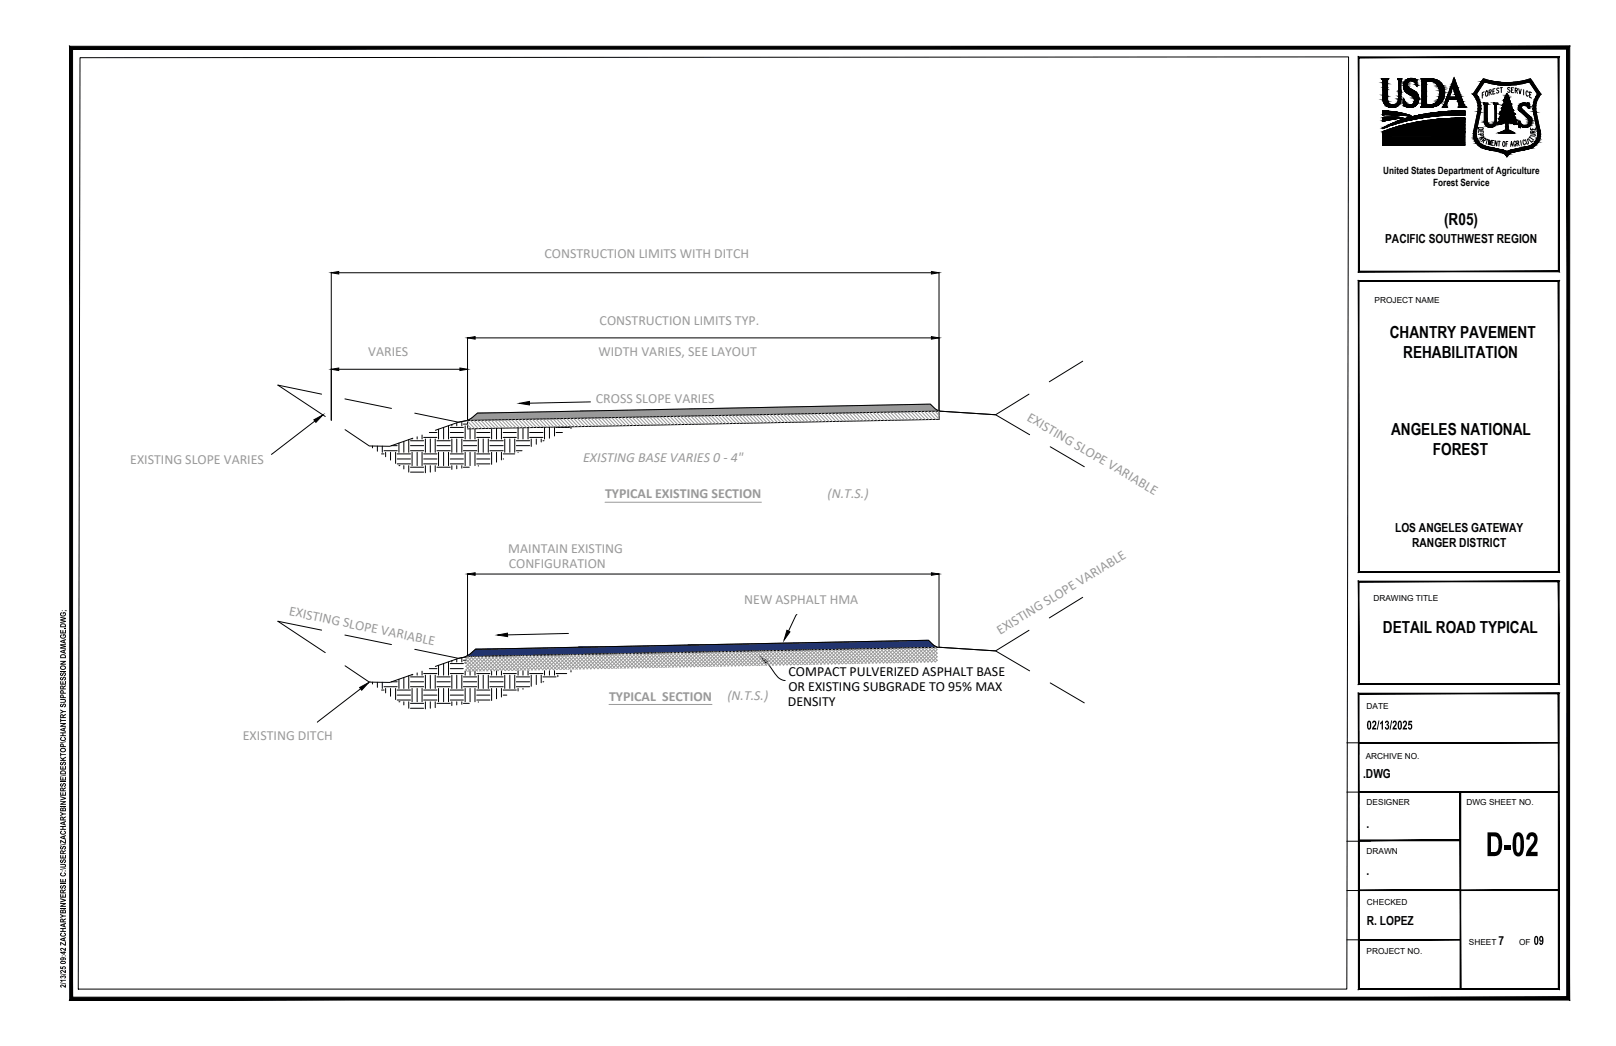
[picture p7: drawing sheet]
<svg xmlns="http://www.w3.org/2000/svg" width="432mm" height="279mm" viewBox="0 0 432 279" stroke-linecap="round" stroke-linejoin="round" font-family="sans-serif">
<defs><g id="words">
<text font-size="10.1" x="397" y="228.7">D-02</text>
<g font-size="4.4">
<text x="385.9" y="60">(R05)</text>
<text x="371.3" y="90.2">CHANTRY PAVEMENT</text>
<text x="374.9" y="95.5">REHABILITATION</text>
<text x="371.7" y="116.2">ANGELES NATIONAL</text>
<text x="382.9" y="121.5">FOREST</text>
<text x="369.5" y="169.2">DETAIL ROAD TYPICAL</text>
</g>
<g font-size="4">
<text x="394.1" y="38.8">A</text>
<text x="407.1" y="39.2">L</text>
</g>
<g font-size="3.8">
<text x="365.2" y="194.9">02/13/2025</text>
<text x="409.8" y="252.4">09</text>
</g>
<g font-size="3.7" fill="#999">
<text x="145.5" y="69">CONSTRUCTION LIMITS WITH DITCH</text>
<text x="160.2" y="86.7">CONSTRUCTION LIMITS TYP.</text>
<text x="98.4" y="95.2">VARIES</text>
<text x="159.9" y="95">WIDTH VARIES, SEE LAYOUT</text>
<text x="159.2" y="107.7">CROSS SLOPE VARIES</text>
<text x="274.2" y="112.2" transform="rotate(30 274.2 112.2)">EXISTING SLOPE VARIABLE</text>
<text x="34.8" y="123.8">EXISTING SLOPE VARIES</text>
<text x="155.8" y="123.3">EXISTING BASE VARIES 0 - 4&quot;</text>
<text x="161.7" y="133.1">TYPICAL EXISTING SECTION</text>
<text x="221.1" y="133.1">(N.T.S.)</text>
<text x="135.8" y="147.8">MAINTAIN EXISTING</text>
<text x="135.9" y="151.7">CONFIGURATION</text>
<text x="198.9" y="161.3">NEW ASPHALT HMA</text>
<text x="77.1" y="164.3" transform="rotate(12 77.1 164.3)">EXISTING SLOPE VARIABLE</text>
<text x="267.2" y="169.6" transform="rotate(-31 267.2 169.6)">EXISTING SLOPE VARIABLE</text>
<text x="162.7" y="187.2">TYPICAL SECTION</text>
<text x="194.4" y="186.9">(N.T.S.)</text>
<text x="64.9" y="197.7">EXISTING DITCH</text>
</g>
<g font-size="3.7">
<text x="210.7" y="184.5">OR EXISTING SUBGRADE TO 95% MAX</text>
<text x="210.7" y="180.6">COMPACT PULVERIZED ASPHALT BASE</text>
<text x="210.5" y="188.5">DENSITY</text>
</g>
<g font-size="3.5">
<text x="393.7" y="36">D</text>
<text x="407.8" y="36">E</text>
<text x="407.5" y="38.5">T</text>
<text x="407.8" y="37.7">U</text>
</g>
<g font-size="3.3">
<text x="370.1" y="64.9">PACIFIC SOUTHWEST REGION</text>
<text x="372.8" y="142">LOS ANGELES GATEWAY</text>
<text x="377.4" y="146">RANGER DISTRICT</text>
<text x="364.2" y="207.7">.DWG</text>
<text x="365.2" y="221.2">.</text>
<text x="365.2" y="233.8">.</text>
<text x="365.2" y="247">R. LOPEZ</text>
<text x="400.4" y="252.4">7</text>
</g>
<g font-size="3.1">
<text x="393.7" y="36.7">E</text>
<text x="393.7" y="37.4">P</text>
<text x="407.8" y="36.7">R</text>
</g>
<g font-size="2.7">
<text x="369.6" y="46.6">United States Department of Agriculture</text>
<text x="382.9" y="49.8">Forest Service</text>
</g>
<g font-size="2.4">
<text x="17.6" y="163.4" transform="rotate(-90 17.6 163.4)">;</text>
<text x="17.6" y="234.2" transform="rotate(-90 17.6 234.2)">C:\USERS\ZACHARYBINVERSIE\DESKTOP\CHANTRY SUPPRESSION DAMAGE.DWG</text>
<text x="17.6" y="263.9" transform="rotate(-90 17.6 263.9)">2/13/2509:42ZACHARYBINVERSIE</text>
</g>
<g font-size="2.2">
<text x="367.3" y="80.9">PROJECT NAME</text>
<text x="367" y="160.5">DRAWING TITLE</text>
<text x="365.2" y="189.3">DATE</text>
<text x="364.9" y="202.8">ARCHIVE NO.</text>
<text x="365.2" y="215.1">DESIGNER</text>
<text x="391.8" y="215.1">DWG SHEET NO.</text>
<text x="365.2" y="228.2">DRAWN</text>
<text x="365.3" y="241.8">CHECKED</text>
<text x="365.2" y="254.9">PROJECT NO.</text>
<text x="392.5" y="252.4">SHEET</text>
<text x="405.9" y="252.4">OF</text>
</g>
</g></defs>
<!-- layer: 0 -->
<g fill="#22346e" stroke="#22346e" stroke-width=".27">
<path d="M183.8 172.3l64.3-1.3 1.3 1.3z"/>
<path d="M127 173.4h96.2l-67.3 1.4z"/>
<path d="M183.8 172.3l66.6 .6-1-.6zM154.5 172.9l29.3-.6 66.6 .6z"/>
<path d="M154.5 172.9l68.7 .5 27.2-.5zM127 173.4l27.5-.5 68.7 .5z"/>
<path d="M125.5 174.8h30.4l-28.9-1.4zM124.4 175.4l1.1-.6h30.4z"/>
</g>
<g fill="none" stroke="#000" stroke-width=".27">
<path d="M21.4 15.4l338.9-.2-.4 249h-339zM99.5 119.1v.5M100.8 119.2v1.3M102.2 119.2v1.6M104.6 119h1.5M106.6 118.4v2.4M107.9 117.9v2.9M109.2 117.4v3.4M109.7 119h3.5M109.7 117.7h3.5M110.1 117.1v.2M111.5 116.7v.6"/>
<path d="M112.8 116.2v1.1M113.2 116.8h3.6M113.7 117.3v3.5M114.7 115.5h2.1M115 117.3v3.5M116.3 117.3v3.5M116.8 119h3.5M116.8 117.7h3.5M117.2 114.6v2.7M118.5 114.2v3.1M119.8 113.7v3.6M120.3 116.8h3.5"/>
<path d="M120.3 115.5h3.5M120.3 114.2h3.5M120.7 113.4v.3M120.7 117.3v3.5M122 112.9v.8M122 117.3v3.5M123.4 112.6v1.1M123.4 117.3v3.5M123.8 113.3h1.1M123.8 119h3.6M123.8 117.7h3.6M124.3 113.7v3.6"/>
<path d="M124.9 112.3l.1 2.3M125.6 114.5v2.8M126.9 114.5v2.8M127.4 116.8h3.5M127.4 115.5h3.5M127.8 117.3v3.5M129.1 117.3v3.5M130.5 117.3v3.5M130.9 119h3.6M130.9 117.7h3.6M131.4 114.4v2.9M132.7 114.4v2.9"/>
<path d="M134 114.3v3M134.5 116.8h3.5M134.5 115.5h3.5M134.9 117.3v3.5M136.2 117.3v3.5M137.5 117.3v3.5M138 119h3.5M138 117.7h3.5M138.4 114.3v3M139.7 114.3v3M141.1 114.2v3.1M141.5 116.8h3.6"/>
<path d="M141.5 115.5h3.6M141.9 117.3v2M142.4 114.2h2.7M143.3 117.3v1.4M144.6 117.3v.8M145.1 117.7h.3M145.5 114.1v3.2M146.8 114.1v3M148.2 114.1v2.4M148.6 115.5h1.7M148.6 114.2h3.5M152.6 114v.5"/>
<path d="M250.9 109.8l.1 2.2M101.9 121.2h.7M102.6 120.4h3.5M103 120.8v1.2M104.4 120.8v2.1M105.7 120.8v3M106.1 123.9h3.6M106.1 122.6h3.6M106.1 121.2h3.6M106.6 124.4h.1M107.9 124.4v.9M109.2 124.4v1.7"/>
<path d="M109.7 120.4h3.5M109.7 126.1h3.5M109.7 124.8h3.5M110.1 120.8v3.6M111.5 120.8v3.6M112.8 120.8v3.6M113.2 123.9h3.6M113.2 122.6h3.6M113.2 121.2h3.6M113.7 124.4v1.9M115 124.4v1.7M116.3 124.4v1.5"/>
<path d="M116.8 120.4h3.5M116.8 124.8h3.5M117.2 120.8v3.6M118.5 120.8v3.6M119.8 120.8v3.6M120.3 123.9h3.5M120.3 122.6h3.5M120.3 121.2h3.5M120.7 124.4v1M122 124.4v.8M123.4 124.4v.7M123.8 120.4h3.6"/>
<path d="M123.8 124.8h1.6M124.3 120.8v3.6M125.6 120.8v3.6M126.9 120.8v3.6M127.4 123.9h3.5M127.4 122.6h3.5M127.4 121.2h3.5M127.8 124.4v.1M130.9 120.4h3.6M131.4 120.8v3.2M132.7 120.8v2.6M134 120.8v2.1"/>
<path d="M134.5 122.6h.1M134.5 121.2h3M138 120.4h1.5M138.4 120.8v.1M111.5 179.7v.6M112.8 179.3v1M113.2 179.9h3.6M114.7 178.6h2.1M117.2 177.7v2.6M118.5 177.2v3.1M119.8 176.8v3.5M120.3 179.9h3.5"/>
<path d="M120.3 178.6h3.5M120.3 177.2h3.5M120.7 176.5v.3M122 176v.8M123.4 175.7v1.1M123.8 176.4h.8M124.3 176.8v.4M124.3 179.2v1.1M125.6 179.2v1.1M126.9 179.2v1.1M127.4 179.9h3.5M131.4 179.2v1.1"/>
<path d="M132.7 179.2v1.1M134 179.2v1.1M134.5 179.9h3.5M138.4 179.2v1.1M139.7 179.2v1.1M141.1 179.2v1.1M141.5 179.9h3.6M145.5 179.2v1.1M146.8 179.2v1.1M148.2 179.2v1.1M148.6 179.9h2.8M152.6 179.1v.4"/>
<path d="M204.8 176.9l3.1 4.1 1.1 .6 .8 .2M99.5 182.2v.5M100.8 182.2v1.4M101.9 184.3h.7M102.2 182.2v1.7M102.6 183.4h3.5M103 183.9v1.2M104.4 183.9v2.1M104.6 182.1h1.5M105.7 183.9v3M106.1 187h3.6M106.1 185.7h3.6"/>
<path d="M106.1 184.3h3.6M106.6 187.5h.1M106.6 181.4v2.5M107.9 181v2.9M107.9 187.5v.8M109.2 180.5v3.4M109.2 187.5v1.7M109.7 183.4h3.5M109.7 182.1h3.5M109.7 189.2h3.5M109.7 180.8h3.5M109.7 187.9h3.5"/>
<path d="M110.1 180.2v.1M110.1 183.9v3.6M111.5 183.9v3.6M112.8 183.9v3.6M113.2 187h3.6M113.2 185.7h3.6M113.2 184.3h3.6M113.7 180.3v3.6M113.7 187.5v1.9M115 180.3v3.6M115 187.5v1.7M116.3 180.3v3.6"/>
<path d="M116.3 187.5v1.5M116.8 183.4h3.5M116.8 182.1h3.5M116.8 180.8h3.5M116.8 187.9h3.5M117.2 183.9v3.6M118.5 183.9v3.6M119.8 183.9v3.6M120.3 187h3.5M120.3 185.7h3.5M120.3 184.3h3.5M120.7 180.3v3.6"/>
<path d="M120.7 187.5v1M122 180.3v3.6M122 187.5v.8M123.4 180.3v3.6M123.4 187.5v.6M123.8 183.4h3.6M123.8 182.1h3.6M123.8 180.8h3.6M123.8 187.9h1.6M124.3 183.9v3.6M125.6 183.9v3.6M126.9 183.9v3.6"/>
<path d="M127.4 187h3.5M127.4 185.7h3.5M127.4 184.3h3.5M127.8 180.3v3.6M127.8 187.5v.1M129.1 180.3v3.6M130.5 180.3v3.6M130.9 183.4h3.6M130.9 182.1h3.6M130.9 180.8h3.6M131.4 183.9v3.2M132.7 183.9v2.7"/>
<path d="M134 183.9v2.3M134.5 185.7h.9M134.5 184.3h3.5M134.9 180.3v3.6M136.2 180.3v3.6M137.5 180.3v3.6M138 183.4h3.5M138 182.1h3.5M138 180.8h3.5M138.4 183.9v.7M139.7 183.9v.2M141.9 180.3v3"/>
<path d="M143.3 180.3v2.5M144.6 180.3v2.1M145.1 182.1h.2M145.1 180.8h3.5M149.1 180.3v.5M359.9 198.4h6.3M363.1 195.2v6.4M359.9 211.6h6.3M363.1 208.4v6.4M359.9 224.7h6.3M359.9 237.9h6.3M363.1 221.5v6.4"/>
<path d="M363.1 234.7v6.3M359.9 251h6.3M363.1 247.9v6.3"/>
</g>
<!-- layer: A-NOTE -->
<g fill="none" stroke="#000" stroke-width=".27">
<path d="M88.5 72.7v39.6M90.5 72.9h158.4M250.9 72.7v37.1M90.5 98.6h32.4M124.9 90.1v22.2l126-2.5 15.1 1 9-5.5M127 90.3h121.9M289.3 96.5l-8.9 5.5M84.1 112.5l-11.6 8.9M85.9 105.3l-11.6-2.4 12.6 8.4M92.2 106.6l12.4 2.5M92.2 114.8l6.5 4.3 5.4 .1 6.2-2.1M110.8 110.4l11.7 2.4 2.4-.5"/>
<path d="M124.9 112.3l-2.4 .5-6.2 2.1M124.9 112.3l1.1-.6 1.6-1.3 121-2.4 1.3 1.2 1 .6 15.1 1 9.1 5.3M157.8 107.4l-16.3 .3M251 112l-126 2.6M280.6 119.3l9.1 5.4M124.9 153.2v22.1M127 153.3h121.9M250.9 153.2v19.6M289.3 159.6l-8.9 5.5M85.9 168.3l-11.6-2.4 12.6 8.4M92.2 169.6l12.4 2.6M92.2 177.8l6.5 4.4 5.4 .1 6.2-2.2"/>
<path d="M110.8 173.4l11.7 2.5 2.4-.5-2.4 .5-6.2 2.1M151.9 169.2l-16.3 .4M212.9 164.1l-2.2 4.5M250.4 172.9l-1-.6-1.3-1.3-121.1 2.4-1.5 1.4-1.1 .6M250.9 172.9l15.1 1 9.1 5.3M250.9 172.9l-126 2.5M275 168.4l-9 5.5-15.1-1M96.4 184l-11.6 8.9M280.6 182.4l9.1 5.3"/>
</g>
<!-- layer: 0 -->
<g fill="#999" stroke="#999" stroke-width=".27">
<path d="M184.3 109.2l64.3-1.2 1.3 1.2z"/>
<path d="M127.6 110.4h96.1l-67.3 1.3z"/>
<path d="M184.3 109.2l66.6 .6-1-.6zM155 109.8l29.3-.6 66.6 .6z"/>
<path d="M155 109.8l68.7 .6 27.2-.6zM127.6 110.4l27.4-.6 68.7 .6z"/>
<path d="M126 111.7h30.4l-28.8-1.3zM124.9 112.3l1.1-.6h30.4z"/>
</g>
<!-- layer: A-NOTE -->
<g fill="#000" stroke="#000" stroke-width=".27">
<path d="M88.5 72.9l2-.4v.7zM248.9 72.5l2 .4-2 .3zM88.5 98.6l2-.3v.7zM122.9 98.3l2 .3-2 .4zM124.9 90.3l2.1-.4v.7zM248.9 89.9l2 .4-2 .3zM83.9 112.1l2.4-1.3-1.9 2zM138.8 107.7l2.7-.5v1zM124.9 153.3l2.1-.3v.7zM248.9 153l2 .3-2 .4zM132.9 169.6l2.7-.5v1zM210.3 168.4l.8 .4-1.6 2.2z"/>
<path d="M96.1 183.6l2.4-1.3-1.9 2.1z"/>
</g>
<path d="M161.7 134.2h41.8M162.7 188.2h27.5" fill="none" stroke="#999" stroke-width=".27"/>
<!-- layer: 0 -->
<g fill="none" stroke="#999" stroke-width=".27">
<path d="M124.9 113.5l1.1 1M124.9 112.5l2 2M125 114.4l.1 .1M125.7 112.3l2.1 2.2M126.6 112.3l2.1 2.2M127.6 112.3l2.1 2.1M128.5 112.3l2.1 2.1M129.4 112.2l2.1 2.2M130.3 112.2l2.1 2.2M131.2 112.2l2.1 2.2M132.2 112.2l2 2.1M133.1 112.1l2.1 2.2"/>
<path d="M134 112.1l2.1 2.2M134.9 112.1l2.1 2.2M135.8 112.1l2.1 2.2M136.7 112.1l2.2 2.2M137.7 112.1l2 2.2M138.6 112.1l2.1 2.1M139.5 112l2.1 2.2M140.4 112l2.1 2.2M141.4 112l2 2.2M142.2 112l2.2 2.1M143.2 112l2.1 2.1M144.1 111.9l2.1 2.2"/>
<path d="M145 111.9l2.1 2.2M145.9 111.9l2.1 2.2M146.9 111.9l2 2.1M147.8 111.9l2.1 2.1M148.7 111.8l2.1 2.2M149.6 111.8l2.1 2.2M150.5 111.8l2.1 2.2M151.5 111.8l2 2.2M152.4 111.8l2.1 2.2M153.3 111.8l2.1 2.1M154.2 111.7l2.1 2.2M155.1 111.7l2.1 2.2"/>
<path d="M156 111.7l2.2 2.2M157 111.7l2 2.1M157.9 111.7l2.1 2.1M158.8 111.6l2.1 2.2M159.7 111.6l2.1 2.2M160.7 111.6l2 2.2M161.5 111.6l2.2 2.1M162.5 111.6l2.1 2.1M163.4 111.5l2.1 2.2M164.3 111.5l2.1 2.2M165.2 111.5l2.1 2.2M166.2 111.5l2 2.2"/>
<path d="M167.1 111.5l2.1 2.2M168 111.5l2.1 2.1M168.9 111.5l2.1 2.1M169.8 111.4l2.1 2.2M170.7 111.4l2.1 2.2M171.7 111.4l2.1 2.2M172.6 111.4l2.1 2.1M173.5 111.3l2.1 2.2M174.4 111.3l2.1 2.2M175.3 111.3l2.2 2.2M176.3 111.3l2.1 2.2M177.2 111.3l2.1 2.2"/>
<path d="M178.1 111.3l2.1 2.1M179 111.3l2.1 2.1M180 111.2l2 2.2M180.8 111.2l2.2 2.2M181.8 111.2l2.1 2.2M182.7 111.2l2.1 2.1M183.6 111.2l2.1 2.1M184.5 111.1l2.1 2.2M185.5 111.1l2 2.2M186.4 111.1l2.1 2.2M187.3 111.1l2.1 2.1M188.2 111l2.1 2.2"/>
<path d="M189.1 111l2.1 2.2M190 111l2.2 2.2M191 111l2.1 2.2M191.9 111l2.1 2.2M192.8 111l2.1 2.2M193.7 111l2.1 2.1M194.6 110.9l2.2 2.2M195.6 110.9l2.1 2.2M196.5 110.9l2.1 2.2M197.4 110.9l2.1 2.1M198.3 110.9l2.1 2.1M199.3 110.8l2 2.2"/>
<path d="M200.2 110.8l2.1 2.2M201.1 110.8l2.1 2.2M202 110.8l2.1 2.1M202.9 110.8l2.1 2.1M203.8 110.7l2.2 2.2M204.8 110.7l2 2.2M205.7 110.7l2.1 2.2M206.6 110.7l2.1 2.2M207.5 110.7l2.1 2.2M208.4 110.7l2.1 2.1M209.3 110.6l2.2 2.2M210.3 110.6l2.1 2.2"/>
<path d="M211.2 110.6l2.1 2.2M212.1 110.6l2.1 2.1M213 110.6l2.1 2.1M214 110.5l2 2.2M214.9 110.5l2.1 2.2M215.8 110.5l2.1 2.2M216.7 110.5l2.1 2.1M217.6 110.5l2.1 2.1M218.6 110.4l2 2.2M219.5 110.4l2.1 2.2M220.4 110.4l2.1 2.2M221.3 110.4l2.1 2.2"/>
<path d="M222.2 110.4l2.1 2.2M223.1 110.4l2.2 2.1M224.1 110.4l2 2.1M225 110.3l2.1 2.2M225.9 110.3l2.1 2.2M226.8 110.3l2.1 2.2M227.8 110.3l2 2.1M228.6 110.2l2.2 2.2M229.6 110.2l2.1 2.2M230.5 110.2l2.1 2.2M231.4 110.2l2.1 2.2M232.3 110.2l2.1 2.2"/>
<path d="M233.3 110.2l2 2.1M234.2 110.2l2.1 2.1M235.1 110.1l2.1 2.2M236 110.1l2.1 2.2M236.9 110.1l2.1 2.2M237.8 110.1l2.1 2.1M238.8 110.1l2.1 2.1M239.7 110l2.1 2.2M240.6 110l2.1 2.2M241.5 110l2.1 2.2M242.4 110l2.2 2.1M243.4 109.9l2 2.2"/>
<path d="M244.3 109.9l2.1 2.2M245.2 109.9l2.1 2.2M246.1 109.9l2.1 2.2M247.1 109.9l2 2.2M247.9 109.9l2.2 2.2M248.9 109.9l2.1 2.1M249.8 109.8l1.1 1.2M250.7 109.8l.2 .2M124.4 176l3.2 3.3M124.5 178.9l.4 .4M124.5 177.9l1.3 1.4M124.5 177l2.2 2.3"/>
<path d="M124.8 175.4l3.8 3.9M125.3 175.4l-.9 .8M125.7 175.4l3.8 3.8M126.3 175.4l-1.8 1.7M126.7 175.3l3.7 3.9M127.3 175.3l-2.8 2.8M127.6 175.3l3.7 3.9M128.3 175.3l-3.8 3.7M128.5 175.3l3.7 3.9M129.2 175.3l-4.1 4M129.4 175.3l3.7 3.9M130.3 175.3l-4.2 4"/>
<path d="M130.3 175.3l3.8 3.9M132.2 175.3l3.7 3.8M132.2 175.3l-4.1 4M133.1 175.2l3.7 3.9M133.2 175.2l-4.2 4M134 175.2l3.8 3.9M134.2 175.2l-4.2 4M134.9 175.2l3.7 3.9M135.2 175.2l-4.2 4M135.8 175.2l3.8 3.8M136.2 175.2l-4.2 4M136.8 175.2l3.7 3.8"/>
<path d="M137.2 175.1l-4.2 4.1M137.7 175.1l3.7 3.9M138.2 175.1l-4.2 4.1M138.6 175.1l3.7 3.9M139.1 175.1l-4.1 4.1-3.8-3.9-4.2 4M139.5 175.1l3.8 3.9M140.2 175.1l-4.2 4M140.4 175.1l3.8 3.8M141.1 175.1l-4.2 4M141.4 175l3.7 3.9M142.1 175l-4.1 4.1M142.3 175l3.7 3.9"/>
<path d="M143.1 175l-4.2 4.1M143.2 175l3.7 3.9M145 175l3.8 3.9M145.1 175l-4.2 4M146 175l3.7 3.9M146.1 175l-4.2 4M146.9 175l3.7 3.8M147.1 175l-4.2 4M147.8 174.9l3.7 3.9M148.1 174.9l-4.2 4M148.7 174.9l3.7 3.9M149.1 174.9l-4.2 4"/>
<path d="M149.6 174.9l3.8 3.9M150.1 174.9l-4.2 4M150.5 174.9l3.8 3.9M151 174.9l-4.1 4M151.5 174.9l3.7 3.8M152 174.8l-4.1 4.1-3.8-3.9-4.1 4M152.4 174.8l3.7 3.9M153 174.8l-4.2 4.1M153.3 174.8l3.8 3.9M154 174.8l-4.1 4.1M154.2 174.8l3.7 3.9M155 174.8l-4.2 4"/>
<path d="M155.2 174.8l3.7 3.8M156 174.8l-4.2 4M157.9 174.8l3.7 3.8M158 174.8l-4.2 4M158.8 174.7l3.8 3.9M159 174.7l-4.2 4M159.7 174.7l3.8 3.9M160 174.7l-4.2 4M160.7 174.7l3.7 3.9M161 174.7l-4.2 4M161.6 174.7l3.7 3.8M161.9 174.7l-4.1 4"/>
<path d="M162.5 174.7l3.7 3.8M162.9 174.6l-4.2 4M163.4 174.6l3.8 3.9M163.9 174.6l-4.1 4-3.7-3.8M164.3 174.6l3.8 3.9M164.9 174.6l-4.2 4-3.7-3.8-4.2 4M165.3 174.6l3.7 3.9M165.9 174.6l-4.1 4M166.2 174.6l3.7 3.8M166.9 174.5l-4.2 4.1M167.1 174.5l3.7 3.9M167.9 174.5l-4.2 4.1"/>
<path d="M168 174.5l3.7 3.9M168.9 174.5l-4.2 4.1M169 174.5l3.7 3.9M170.8 174.5l3.7 3.9M170.9 174.5l-4.2 4M171.7 174.5l3.7 3.9M171.8 174.5l-4.1 4M172.6 174.5l3.8 3.8M172.8 174.5l-4.1 4M173.5 174.4l3.7 3.9M173.8 174.4l-4.1 4M174.5 174.4l3.7 3.9"/>
<path d="M174.8 174.4l-4.2 4M175.4 174.4l3.7 3.9M175.8 174.4l-4.1 4M176.3 174.4l3.7 3.8M176.8 174.4l-4.2 4M177.2 174.4l3.7 3.8M177.8 174.3l-4.2 4.1-3.8-3.9-4.1 4M178.1 174.3l3.8 3.9M178.8 174.3l-4.2 4.1M179 174.3l3.8 3.9M179.8 174.3l-4.2 4M180 174.3l3.7 3.9"/>
<path d="M180.8 174.3l-4.2 4M180.9 174.3l3.7 3.8M181.7 174.2l-4.1 4.1M181.8 174.2l3.7 3.9M182.8 174.2l-4.2 4.1M183.6 174.2l3.8 3.9M183.7 174.2l-4.1 4.1M184.6 174.2l3.7 3.9M184.7 174.2l-4.1 4M185.5 174.2l3.7 3.9M185.7 174.2l-4.1 4M186.4 174.2l3.7 3.9"/>
<path d="M186.7 174.2l-4.2 4M187.3 174.2l3.8 3.8M187.7 174.2l-4.2 4M188.3 174.1l3.7 3.9M188.7 174.1l-4.2 4M189.1 174.1l3.8 3.9M189.7 174.1l-4.2 4M190.1 174.1l3.7 3.9M190.7 174.1l-4.2 4-3.8-3.9M191 174.1l3.7 3.8M191.6 174.1l-4.1 4M191.9 174.1l3.8 3.8"/>
<path d="M192.7 174l-4.2 4.1M192.8 174l3.8 3.9M193.6 174l-4.1 4.1M193.8 174l3.7 3.9M194.6 174l-4.1 4M196.5 173.9l3.7 3.9M196.6 173.9l-4.2 4.1M197.4 173.9l3.8 3.9M197.6 173.9l-4.2 4.1M198.3 173.9l3.8 3.9M198.6 173.9l-4.2 4.1M199.3 173.9l3.7 3.9"/>
<path d="M199.3 177.8l-3.7-3.8-4.1 4M199.6 173.9l-4.2 4M200.2 173.9l3.7 3.9M200.6 173.9l-4.2 4M201.1 173.9l3.8 3.9M201.5 173.9l-4.1 4M202 173.9l3.7 3.8M202.6 173.9l-4.2 4-3.7-3.9M202.9 173.8l3.8 3.9M203.5 173.8l-4.1 4M203.9 173.8l3.7 3.9M204.6 173.8l-4.2 4"/>
<path d="M204.8 173.8l3.7 3.9M205.5 173.8l-4.1 4M205.7 173.8l3.7 3.9M206.5 173.8l-4.1 4M206.6 173.8l3.8 3.8M208.4 173.7l3.8 3.9M208.5 173.7l-4.2 4.1M209.4 173.7l3.7 3.9M209.5 173.7l-4.2 4M210.3 173.7l3.7 3.8M210.5 173.7l-4.2 4M211.2 173.7l3.8 3.8"/>
<path d="M211.5 173.7l-4.2 4M212.1 173.7l3.8 3.8M212.5 173.7l-4.2 4M213.1 173.7l3.7 3.8M213.4 173.6l-4.1 4.1M214 173.6l3.7 3.9M214.5 173.6l-4.2 4M214.9 173.6l3.7 3.9M215.4 173.6l-4.1 4-3.8-3.9-4.2 4.1M215.8 173.6l3.7 3.9M216.4 173.6l-4.1 4M216.7 173.6l3.8 3.8"/>
<path d="M217.4 173.6l-4.2 4M217.6 173.6l3.8 3.8M218.4 173.5l-4.2 4M218.6 173.5l3.7 3.9M219.4 173.5l-4.2 4M219.5 173.5l3.7 3.9M221.3 173.5l3.7 3.8M221.4 173.5l-4.2 4M222.2 173.4l3.8 3.9M222.4 173.4l-4.2 4.1M223.2 173.4l3.7 3.9M223.4 173.4l-4.2 4.1"/>
<path d="M224.1 173.4l3.7 3.9M224.4 173.4l-4.2 4M225 173.4l3.7 3.8M225.3 173.4l-4.1 4M225.9 173.4l3.8 3.8M226.3 173.4l-4.1 4M226.8 173.4l3.8 3.8M227.3 173.4l-4.2 4M227.8 173.4l3.7 3.8M228.3 173.3l-4.1 4.1-3.8-3.9-4.2 4M228.7 173.3l3.7 3.9M229.3 173.3l-4.2 4"/>
<path d="M229.6 173.3l3.7 3.9M230.3 173.3l-4.2 4M230.5 173.3l3.8 3.9M231.3 173.3l-4.2 4M231.4 173.3l3.8 3.8M232.3 173.3l-4.2 4M234.2 173.2l3.7 3.9M234.3 173.2l-4.2 4M235.1 173.2l3.7 3.9M235.2 173.2l-4.1 4M236.1 173.2l3.7 3.8M236.2 173.2l-4.1 4"/>
<path d="M236.9 173.1l3.8 3.9M237.2 173.1l-4.2 4.1M237.9 173.1l3.7 3.9M238.2 173.1l-4.1 4.1M238.8 173.1l3.7 3.9M239.2 173.1l-4.2 4M239.7 173.1l3.8 3.9M240.2 173.1l-4.1 4-3.7-3.8M240.6 173.1l3.7 3.9M241.2 173.1l-4.2 4-3.7-3.9-4.2 4M241.6 173.1l3.7 3.9M242.2 173.1l-4.2 4"/>
<path d="M242.5 173.1l3.7 3.8M243.2 173l-4.2 4.1M243.4 173l3.7 3.9M244.2 173l-4.2 4M244.3 173l3.7 3.9M245.2 173l-4.2 4M245.2 173l3.8 3.9M246.1 173l3.8 3.8 .5-.5M246.2 173l-4.2 4M247.1 173l3.3 3.4M247.1 173l-4.1 4M248 172.9l2.4 2.6"/>
<path d="M248.1 172.9l-4.1 4.1M248.9 172.9l1.5 1.6-2.5 2.4M249.1 172.9l-4.2 4.1M249.8 172.9l.6 .6-3.5 3.4M250.1 172.9l-4.1 4M250.4 175.4l-1.5 1.5"/>
</g>
<path d="M203.3 175.4l1.7 1.2-.4 .5z" fill="#000" stroke="#000" stroke-width=".27"/>
<!-- layer: G-ANNO-TTLB -->
<g fill="#000" stroke="#000" stroke-width=".27">
<path d="M18.6 12.4l.8 .7 400-.7zM19.4 13.1l400-.7-.7 .7zM419.4 12.4l-.7 .7 .7 254zM418.7 13.1l.7 254-.8-.7zM18.6 267.1h400.8l-.8-.7zM18.6 267.1l.8-.7h399.2zM18.6 12.4v254.7l.8-.7zM18.6 12.4l.8 .7v253.3z"/>
<path d="M363.1 72.4l-.1 .2 53.4-.2zM363 72.6l53.4-.2 .2 .2zM416.4 15.4v57l.2 .2zM416.4 15.4l.2-.2v57.4zM363.1 15.4h53.3l.2-.2zM363 15.2h53.6l-53.5 .2zM363 15.2l.1 57.2v-57zM363 15.2l.1 57.2-.1 .2z"/>
<path d="M363.1 152.7l-.1 .2 53.4-.2zM363 152.9l53.4-.2 .2 .2zM416.4 75.1v77.6l.2 .2zM416.4 75.1l.2-.1v77.9zM363.1 75.1h53.3l.2-.1zM363 75h53.6l-53.5 .1zM363 75l.1 77.7v-77.6zM363 75l.1 77.7-.1 .2z"/>
<path d="M363.1 198.3v.2l53.4-.2zM363.1 198.5l53.4-.2v.2z"/>
<path d="M363.1 182.6l-.1 .2 53.4-.2zM363 182.8l53.4-.2 .2 .2zM416.4 155.4v27.2l.2 .2zM416.4 155.4l.2-.2v27.6zM363.1 155.4h53.3l.2-.2zM363 155.2h53.6l-53.5 .2zM363 155.2l.1 27.4v-27.2zM363 155.2l.1 27.4-.1 .2z"/>
<path d="M363.1 211.5v.2l53.4-.2zM363.1 211.7l53.4-.2v.2z"/>
<path d="M363.1 237.7v.2l27.1-.2zM363.1 237.9l27.1-.2v.2z"/>
<path d="M363.1 224.4v.2l27.1-.2zM363.1 224.6l27.1-.2v.2z"/>
<path d="M390.2 237.7v.2l26.3-.2zM390.2 237.9l26.3-.2v.2z"/>
<path d="M363.1 251v.1l27.1-.1zM363.1 251.1l27.1-.1v.1z"/>
<path d="M363.1 264.1l-.1 .2 53.4-.2zM363 264.3l53.4-.2 .2 .2zM416.4 185.3v78.8l.2 .2zM416.4 185.3l.2-.1v79.1zM363.1 185.3h53.3l.2-.1zM363 185.2h53.6l-53.5 .1zM363 185.2l.1 78.9v-78.8zM363 185.2l.1 78.9-.1 .2z"/>
<path d="M390.1 211.6v52.6h.2zM390.1 211.6h.2v52.6z"/>
</g>
<!-- layer: G-Anno-Logo -->
<g fill="none" stroke="#000" stroke-width=".27">
<path d="M369.2 21h1.9l-.3 .4v5.3l.4 1 .8 .3a1.52 1.52 0 0 0 1.7-1.8v-4.7l-.2-.4h1.1l-.3 .3-.1 5.8-.4 .7-.5 .5-.9 .3h-.7l-1.2-.4-.9-1.2-.1-5.7zM369.4 34.3l4.1-2 4.5-1.3 6.6-1.1 6.8-.3v1.1l-6.5 .2-5.9 .7-5 1.2zM369.4 29.6l4.4 .5 3.2 .9-4.3-.4-3.3 .1zM369.4 31.4l3.6-.1 1.8 .2-5.4 .9zM369.4 35.2l.1-.1a48.6 48.6 0 0 1 9.3-2.5l6.1-.8 6.5-.3v7.3h-22zM375.5 21.6l.9-.6h1a.88 .88 0 0 1 1.1 .7l.1 1.3-.5-.9-.7-.5h-.9l-.5 .8a1.09 1.09 0 0 0 .6 1.2l1.9 1.1 .5 .9a2.39 2.39 0 0 1-1 2.8 2.39 2.39 0 0 1-3-.4v-1.7l.6 1.3 .9 .5 .9-.2 .4-.3 .2-.9a1.34 1.34 0 0 0-1-1.2l-1.5-1.1-.5-1a2.15 2.15 0 0 1 .5-1.8zM379.7 21l3.8 .2 1.1 .5 .8 1 .6 1.4v1.3l-.6 1.4-.9 1.1-1.7 .7h-3.1l.2-.4v-6.8zM381.2 21.6h1.2l1 .4 .6 .6 .6 1.3v1.3l-.3 1.4-.7 .9-1 .4-1.4 .1zM388.2 23.3l.9 2.6h-1.9zM388.5 20.8l2.8 7.4 .4 .4h-2l.2-.4-.6-1.7h-2.2l-.6 1.7 .2 .4h-1.3l.5-.7zM394.9 29.8l-1.1 5.2M395.6 30l-1.1 5.1"/>
<path d="M396.4 25.3l-.3 .1M396.5 27.8v-.3h1.1l-.2 .4v4.5a1.04 1.04 0 0 0 1 1 1.04 1.04 0 0 0 1.1-1v-4.5l-.4-.1v-.3h1.1v.3l-.4 .1v4.5a1.59 1.59 0 0 1-1.6 1.6 1.59 1.59 0 0 1-1.5-1.6M396.5 27.8l.1 4.6M396.6 24.5l-.5 .3v1.4M397 39.8l4.2 .9M397.1 39.1l4.2 .9M397.2 24.3a.68 .68 0 0 1 .3 1.1l-.3 .3a.98 .98 0 0 1 0-1.4zM397.9 24.7l.5-.2v-.5l-.5 .1v1.3M398.2 24.6l.3 .7M399.2 37.5h-.5l-.1 1.3 .4 .1M399.2 24.3l-.3 .1M399.5 23.7l-.6 .1v1.3l.6-.1"/>
<path d="M400 37.7l-.1 1.3-.4-1.4-.1 1.3M400.3 32.6v.6l.4-.1M400.3 37.7l.6 .1M400.5 23.7l-.2-.2-.3 .1a.45 .45 0 0 0 0 .5 .45 .45 0 0 0 .4 .2l-.1 .5-.3 .1-.1-.2M400.6 37.7l-.1 1.3M401 29.8l-.2 .3 .2-.1M401 30.1l.1 .2-.2 .4M401 35.5h.4M401 31.7l-.7 .9M401 35.5h-.5M401 31.7l-.4 .1M401.2 23.4v1.3"/>
<path d="M401.3 40l1.4 .7 1.4-.7M401.3 30.5l-.4 .2M401.3 29.4l-.3 .4M401.4 30.6l-.8 1.1M401.4 33l1-.4-.1 2M401.4 35.2l-.9 .3M401.4 33l-.7 .1M401.4 23.4l-.5 .1M401.7 29l-.4 .4M401.7 37.8a.68 .68 0 0 1 .4 .7 .68 .68 0 0 1-.4 .6 1.03 1.03 0 0 1 0-1.3zM401.7 28.9l-.3 .1M401.8 26.7l.1 .1"/>
<path d="M401.8 26.9l.3 .1M401.9 26.8l-.1 .2M402.1 27l-.7 1.2h.3l-.3 .8M402.1 26.2l-.3 .5M402.2 25.9l-.1 .2M402.3 34.6l-.9 .6M402.4 38.4h.3M402.6 35.5l-1.2 .1M402.9 37.8h-.5v1.3M403 25.7l.3 .5h-.1M403 34.8l.6 .2M403 25.7l-.3-.7-.4 .9"/>
<path d="M403.2 26.2l.3 .8M403.4 27.7l.5 .7M403.4 27l.2 .4M403.4 27.7h.3M403.5 23.5l-.6-.1a.55 .55 0 0 0 .5 .8l.1 .3-.3 .2-.4-.2M403.6 35.5l-1 .1M403.6 35.5h.4M403.6 27.4l.2 .3M403.6 35l1 .6M403.7 27.7h.1M403.7 38.7h.4M403.9 24h.3"/>
<path d="M403.9 28.8l.5 .6-.4-.1M403.9 28.3h-.2l.2 .5M403.9 29.3l.6 .9M404 35.5l.6 .1M404.2 39.1l-.3-1.3-.3 1.3M404.5 23.5l-.6-.1v1.3l.6 .1M404.5 30.1l.4 .4h-.6l.5 .7M404.7 33.2l-.4-.4-.6 .1-.6-.5-.1 2.4M404.7 33h.3M404.7 33v.2M404.8 31.2v.3M404.8 31.5h.1"/>
<path d="M404.8 31.5l.3 .3M404.9 24.1h.5v-.4l-.5-.2v1.3M404.9 31.9l.3 1.3-.1-.2M405 31.9l.3 .2M405 38l-.2-.3a.75 .75 0 0 0 .1 1.3l.1-.5h-.2M405 31.8l.2 .3M405.2 24.2l.3 .7M405.3 38.3l.5-.1-.1-.5h-.4l.1 1.3M405.6 38.3l.3 .6M405.7 29.1l.2 .4 2.2 2M405.8 23.7l.3 1.4 .4-1.3M406.1 33.4v.6h-.3v-1.6h.3a1.29 1.29 0 0 0 1.2 1.2"/>
<path d="M407.1 24v1.4M408.1 31.4l.5 .8M408.2 27.8v-.3h.4v1.4h-.3M408.2 39.1l-4.2 .9M408.2 27.7a1.56 1.56 0 0 0-1.6-.1 1.56 1.56 0 0 0-.9 1.5M408.3 24.7l-.3-.4a.91 .91 0 0 0 .2 1.4l.1-.2M408.3 39.8l-4.1 .9M408.4 28.9a.89 .89 0 0 0-1-1 .89 .89 0 0 0-.8 1.1l2.3 2.2M408.7 25.2l.3 .2M409 31.1a1.81 1.81 0 0 1-.4 2.5 1.81 1.81 0 0 1-2.4-.2M409.2 24.8l-.5-.3v1.5l.5 .2M409.7 30l1.1 5.1"/>
<path d="M410.8 25.1l-2.2-3.3a20.2 20.2 0 0 1-11.9 0l-2.2 3.3 1 2 .2 1.4-.1 1.4M410.9 25.1l-1 2-.2 1.4 .1 1.4M411.7 25.2l-2.8-4.2a19.6 19.6 0 0 1-12.5 0l-2.8 4.2 1.1 1.8 .3 1.4-.1 1.4M411.7 25.2l-.8 1.1-.6 2.1 .1 1.4 1.1 5.2M401.1 40.6l.8 .4 .8 .9 .8-.9 .7-.4"/>
</g>
<g fill="#000" stroke="#000" stroke-width=".27">
<path d="M369.2 21.1h1.8zM369.4 21.4h1.4zM369.4 30.6h.3zM369.4 34.3l.2-.1zM370.5 31.4h3zM371.6 28.7h.8zM371.6 30.6h4.5zM372.6 28h1.1zM373 30.7h3.3zM375.2 33.4h16.2zM376.2 28.6h1.2zM376.3 30.9h.6z"/>
<path d="M376.5 25.2h2.3zM376.8 30.9h.2zM376.8 21h.6zM376.9 28.1h1.5zM378.5 22.8l.1 .1zM379.7 30.6h11.7zM379.7 28.6h.3zM379.8 21h2.2zM380.1 21h1.9zM381.5 28h2.8zM380.4 21h1.5zM382.8 32h8.6z"/>
<path d="M383.3 32h8.1zM383.6 31.9h7.8zM383.8 22.4h1.4zM384 31.9h7.4zM384.8 29.9h6.6zM384.9 31.8h6.5zM385 31.8h6.4zM385.4 31.8h6zM385.4 29.9h6zM385.7 29.8h5.7zM385.9 29.8h5.5zM386.6 29.8h4.8z"/>
<path d="M386.9 29.8h4.5zM387.3 31.7h4.1zM387.8 31.6h3.6zM388.6 31.6h2.8zM388.6 29.7h2.8zM389.2 31.6h2.2zM389.3 29.7h2.1zM389.6 29.7h1.8zM390.1 31.6h1.3zM390.8 30.7h.6zM390.9 31.5h.4zM390.4 29.6h.9z"/>
<path d="M396.4 21l1.5 .5h-1.8zM400.3 32.9h1.2zM400.3 33.1h.1zM400.5 31.7h.2zM400.6 35.5h.2zM400.8 30.1h.1zM401.8 32.8h.2zM402.1 35.6h.3zM402.6 35.6h.4zM402.6 35.6h.6zM404 35.5h.2zM403.9 35.2h.2z"/>
<path d="M404.1 29.4h.2zM405.1 32.1l.1 .1zM405.8 32.4h.3zM407 27.6h.5zM407.4 21.5l1.5-.5 .3 .5zM402.2 41.2h.9l-.3 .4z"/>
<path d="M369.2 21.1h1.8zM369.2 21.1h1.8zM369.2 21.1h1.8zM369.2 21.1h1.8zM369.2 21.1h1.9z"/>
<path d="M369.6 35.1h21.8zM369.5 35.1h21.9zM369.5 35.1h21.9z"/>
<path d="M369.4 29.6h.3zM369.4 29.6h.3z"/>
<path d="M369.4 32.3h.3zM369.4 32.3l.2 .1z"/>
<path d="M369.4 29.6h.4zM369.4 29.6h.4z"/>
<path d="M369.4 29.6l.5 .1zM369.4 29.6l.5 .1z"/>
<path d="M369.4 30.6h.6zM369.4 30.6h.6z"/>
<path d="M369.4 30.6h.6zM369.4 30.6h.3z"/>
<path d="M369.4 30.6h.6zM369.4 30.6h.6zM369.4 30.6h.6zM369.4 30.6h.7z"/>
<path d="M369.8 34.1l-.1 .1 .4-.1zM369.6 34.2l.2-.1z"/>
<path d="M369.4 29.7h.7zM369.4 29.7h.7z"/>
<path d="M369.9 34h.3zM369.8 34.1h.3z"/>
<path d="M370 34h.3zM370 34h.2z"/>
<path d="M370.1 33.9h.4zM370 34h.3z"/>
<path d="M369.4 32.2h1.1zM369.4 32.2h1.2z"/>
<path d="M369.4 32.2l.3 .1 .8-.1zM369.4 32.2l.3 .1h-.3z"/>
<path d="M369.4 29.7h1.2zM369.4 29.7h1.2z"/>
<path d="M369.5 21.4l1.3 .1zM369.5 21.4l1.3 .1z"/>
<path d="M369.5 21.5h1.3zM369.5 21.5h1.3z"/>
<path d="M369.5 21.5l1.3 .1zM369.5 21.5l1.3 .1zM369.5 21.6h1.3zM369.5 21.6h1.3z"/>
<path d="M369.5 21.6l1.3 .2v-.2zM369.5 21.6l1.3 .2h-1.3z"/>
<path d="M369.5 21.8l1.3 .3v-.3zM369.5 21.8l1.3 .3h-1.3z"/>
<path d="M369.5 22.1l1.3 .3v-.3zM369.5 22.1l1.3 .3h-1.3z"/>
<path d="M369.5 22.4l1.3 1v-1zM369.5 22.4l1.3 1h-1.3z"/>
<path d="M369.5 23.4l1.3 .5v-.5zM369.5 23.4l1.3 .5h-1.3z"/>
<path d="M369.5 23.9l1.3 1.5v-1.5zM369.5 23.9l1.3 1.5h-1.3z"/>
<path d="M369.5 25.4l1.3 .4v-.4zM369.5 25.4l1.3 .4h-1.3z"/>
<path d="M369.5 25.8l1.3 .2v-.2zM369.5 25.8l1.3 .2h-1.3z"/>
<path d="M369.5 26h1.3zM369.5 26h1.3z"/>
<path d="M369.5 26l1.3 .1zM369.5 26l1.3 .1z"/>
<path d="M369.5 26.1l1.3 .1zM369.5 26.1l1.3 .1z"/>
<path d="M369.5 26.2l1.3 .2v-.2zM369.5 26.2l1.3 .2h-1.3zM369.5 26.4h1.3zM369.5 26.4h1.3z"/>
<path d="M369.5 26.4l1.3 .1zM369.5 26.4l1.3 .1z"/>
<path d="M369.5 26.5l1.3 .2v-.2zM369.5 26.5l1.3 .2h-1.3zM369.5 26.7h1.3zM369.5 26.7h1.3z"/>
<path d="M369.5 26.7l1.3 .3v-.3zM369.5 26.7l1.3 .3h-1.2z"/>
<path d="M369.4 29.7h1.4zM369.4 29.7h1.4z"/>
<path d="M369.4 29.7h1.7zM369.4 29.7h1.7z"/>
<path d="M370.3 33.8h.5zM370.1 33.9h.4z"/>
<path d="M369.4 21.3h1.4zM369.4 21.3l1.4 .1zM369.4 21.4h1.4z"/>
<path d="M369.6 27l1.3 .1zM369.6 27l1.3 .1z"/>
<path d="M369.6 27.1l1.3 .2v-.2zM369.6 27.1l1.3 .2h-1.2z"/>
<path d="M369.3 21.2h1.6zM369.3 21.2l1.5 .1z"/>
<path d="M369.7 27.3l1.4 .2-.2-.2zM369.7 27.3l1.4 .2h-1.3z"/>
<path d="M369.2 21.1h1.8zM369.2 21.1l1.7 .1zM369.3 21.2h1.6zM369.3 21.2h1.6z"/>
<path d="M369.2 21.1h1.8zM369.2 21.1h1.8z"/>
<path d="M369.2 21h1.9zM369.2 21h1.9z"/>
<path d="M369.2 21l1.9 .1zM369.2 21l1.9 .1z"/>
<path d="M369.8 27.5l1.3 .1zM369.8 27.5l1.3 .1z"/>
<path d="M369.8 27.6l1.4 .1zM369.8 27.6l1.4 .1z"/>
<path d="M369.4 29.7l2.9 .1zM369.4 29.7l2.9 .1z"/>
<path d="M369.9 27.7h1.4zM369.9 27.7h1.4z"/>
<path d="M370 27.7l1.5 .2-.2-.2zM370 27.7l1.5 .2h-1.4z"/>
<path d="M369.4 32l1.2 .2 .8-.2zM369.4 32l1.2 .2h-1.2z"/>
<path d="M370.1 27.9h1.4zM370.1 27.9h1.4z"/>
<path d="M370.1 27.9l1.7 .1zM370.1 27.9l1.7 .1z"/>
<path d="M370.8 33.5v.3l.7-.3zM370.3 33.8l.5-.3v.3z"/>
<path d="M371.6 28.7h.6zM371.9 28.7h.3z"/>
<path d="M370.2 28l2 .1zM370.2 28l2 .1z"/>
<path d="M371 33.4h.8zM370.8 33.5h.7z"/>
<path d="M371.3 33.3l.5 .1 .5-.1zM371 33.4l.3-.1 .5 .1z"/>
<path d="M369.4 29.8l3.3 .1zM369.4 29.8l3.3 .1z"/>
<path d="M371.5 28.7h1zM371.5 28.7h.9z"/>
<path d="M371.5 33.2h1.1zM371.3 33.3h1z"/>
<path d="M369.4 29.9l3.8 .1zM369.4 29.9l3.8 .1z"/>
<path d="M371.3 28.6h1.5zM371.3 28.6l1.2 .1z"/>
<path d="M371.7 33.1h1.2zM371.5 33.2h1.1z"/>
<path d="M372.8 31.3h.2zM372.7 31.3h.3z"/>
<path d="M372.7 31.3l.4 .1zM372.5 31.4h.6z"/>
<path d="M371 28.5h2zM371 28.5l1.8 .1z"/>
<path d="M369.4 31.8l2 .2 1.6-.2zM369.4 31.8l2 .2h-2z"/>
<path d="M369.4 31.7h3.7zM369.4 31.7l3.6 .1z"/>
<path d="M370.9 28.5h2.2zM370.9 28.5h2.1z"/>
<path d="M371.9 33h1.2zM371.7 33.1h1.2z"/>
<path d="M372.5 31.4h.9zM371.3 31.4h2.1z"/>
<path d="M369.4 30h4.1zM369.4 30h4.1z"/>
<path d="M370.7 28.4h2.6zM370.7 28.4l2.4 .1z"/>
<path d="M370.6 28.3h2.8zM370.6 28.3l2.7 .1z"/>
<path d="M371.3 31.4h2.2zM370.8 31.4h2.7z"/>
<path d="M373.5 21.1h1.1zM373.5 21.1h1.1zM373.5 21.1h1.1zM373.5 21.1h1.1zM373.5 21.1h1.1zM373.5 21.1h1.1z"/>
<path d="M370.8 31.4h2.7zM370.5 31.4h3z"/>
<path d="M370.4 28.2h3.1zM370.4 28.2l3 .1z"/>
<path d="M370.5 31.4h3zM370.5 31.4h3zM370.4 31.4h3.1z"/>
<path d="M372.2 32.9h1.3zM371.9 33h1.2z"/>
<path d="M369.4 30l4.4 .1zM369.4 30l4.4 .1z"/>
<path d="M370.4 31.4h3.2zM370.2 31.4h3.4z"/>
<path d="M370.2 31.4h3.6zM369.9 31.4h3.9z"/>
<path d="M370.3 28.2h3.3zM370.3 28.2h3.2z"/>
<path d="M370.2 28.1h3.5zM370.2 28.1l3.4 .1z"/>
<path d="M372.6 28h1.1zM372.2 28.1h1.5z"/>
<path d="M369.4 30.1h4.7zM369.4 30.1h4.7z"/>
<path d="M369.9 31.4h4zM369.7 31.4h4.2z"/>
<path d="M373 27.9h.8zM372.9 27.9h.9z"/>
<path d="M372.9 27.9h.9zM372.6 28h1.1zM372.6 28h1.1z"/>
<path d="M369.7 31.4h4.3zM369.7 31.4h4.3zM369.7 31.4h4.3zM369.7 31.4h4.3zM369.7 31.4h4.3zM369.7 31.4h4.3z"/>
<path d="M373.3 27.6l.5 .3 .2-.3zM373 27.9l.3-.3 .5 .3z"/>
<path d="M369.7 31.4h4.4zM369.5 31.4h4.6z"/>
<path d="M369.4 31.6h4.6zM369.4 31.6l3.7 .1z"/>
<path d="M373.3 27.6h.7zM373.3 27.6h.7z"/>
<path d="M372.5 32.8h1.6zM372.2 32.9h1.3z"/>
<path d="M373.5 27.3h.6zM373.5 27.3h.6z"/>
<path d="M373.5 27.3l.5 .3 .1-.3zM373.5 27.3l.5 .3h-.7z"/>
<path d="M369.4 30.1l5 .1zM369.4 30.1l5 .1z"/>
<path d="M369.5 31.4h4.7zM369.5 31.4h4.7z"/>
<path d="M373.6 27l.5 .3 .1-.3zM373.6 27l.5 .3h-.6z"/>
<path d="M369.5 31.4h4.9zM369.4 31.4h5z"/>
<path d="M373.7 25.9l.6 .3v-.3zM373.7 25.9l.6 .3h-.6z"/>
<path d="M373.7 26.2h.6zM373.7 26.2h.6z"/>
<path d="M373.7 26.2l.6 .1zM373.7 26.2l.6 .1z"/>
<path d="M373.7 26.3h.6zM373.7 26.3h.6z"/>
<path d="M373.7 26.3l.6 .1zM373.7 26.3l.6 .1z"/>
<path d="M373.7 26.4h.6zM373.7 26.4h.6z"/>
<path d="M373.7 26.4l.6 .1zM373.7 26.4l.6 .1h-.6z"/>
<path d="M373.7 26.5l.6 .2v-.2zM373.7 26.5l.6 .2h-.6z"/>
<path d="M373.7 26.7l.5 .3 .1-.3zM373.7 26.7l.5 .3h-.6z"/>
<path d="M373.7 21.5h.6zM373.7 21.5h.6z"/>
<path d="M373.7 21.5l.6 .1zM373.7 21.5l.6 .1z"/>
<path d="M373.7 21.6h.6zM373.7 21.6h.6zM373.7 21.6h.6zM373.7 21.6h.6z"/>
<path d="M373.7 21.6l.6 .1zM373.7 21.6l.6 .1zM373.7 21.7h.6zM373.7 21.7h.6z"/>
<path d="M373.7 21.7h.6zM373.7 21.7h.6z"/>
<path d="M373.7 21.7l.6 .1zM373.7 21.7l.6 .1zM373.7 21.8h.6zM373.7 21.8h.6z"/>
<path d="M373.7 21.8h.6zM373.7 21.8h.6zM373.7 21.8h.6zM373.7 21.8h.6z"/>
<path d="M373.7 21.8h.6zM373.7 21.8h.6z"/>
<path d="M373.7 21.8l.6 .1zM373.7 21.8l.6 .1z"/>
<path d="M373.7 21.9l.6 2.3v-2.3zM373.7 21.9l.6 2.3h-.6z"/>
<path d="M373.7 24.2l.6 .3v-.3zM373.7 24.2l.6 .3h-.6z"/>
<path d="M373.7 24.5l.6 .2v-.2zM373.7 24.5l.6 .2h-.6z"/>
<path d="M373.7 24.7l.6 .4v-.4zM373.7 24.7l.6 .4h-.6z"/>
<path d="M373.7 25.1l.6 .6v-.6zM373.7 25.1l.6 .6h-.6z"/>
<path d="M373.7 25.7l.6 .2v-.2zM373.7 25.7l.6 .2h-.6z"/>
<path d="M373.7 21.4h.7zM373.7 21.4l.6 .1z"/>
<path d="M373.6 21.3h.8zM373.6 21.3l.8 .1z"/>
<path d="M369.4 30.2l5.8 .2-.8-.2zM369.4 30.2l5.8 .2h-5.8z"/>
<path d="M369.4 31.4h5zM369.4 31.4h5z"/>
<path d="M369.4 31.5h5zM369.4 31.5l4.6 .1z"/>
<path d="M373.5 21.1l1 .1zM373.5 21.1l1 .1z"/>
<path d="M373.5 21.2h1zM373.5 21.2l.9 .1z"/>
<path d="M369.4 31.4h5.1zM369.4 31.4h5.1z"/>
<path d="M369.4 31.4l5.2 .1zM369.4 31.4l5.2 .1z"/>
<path d="M373.5 21.1h1zM373.5 21.1h1z"/>
<path d="M373.5 21.1h1zM373.5 21.1h1z"/>
<path d="M373.5 21.1h1.1zM373.5 21.1h1z"/>
<path d="M369.4 31.5h5.3zM369.4 31.5h5.3zM369.4 31.5h5.3zM369.4 31.5h5.3z"/>
<path d="M369.4 31.5h5.4zM369.4 31.5h5.4z"/>
<path d="M369.4 31.5h5.4zM369.4 31.5h5z"/>
<path d="M375 28.1h3.4zM375 28.1h3.4z"/>
<path d="M375 26.5l.1 .2zM375 26.5l.1 .2z"/>
<path d="M375 26.7l.2 .1zM375 26.7l.2 .1z"/>
<path d="M375 26.8l.2 .1zM375 26.8l.2 .1z"/>
<path d="M369.4 30.4l6.5 .2-.7-.2zM369.4 30.4l6.5 .2h-6.5z"/>
<path d="M373.3 32.4l.8 .4 1.1-.4zM372.5 32.8l.8-.4 .8 .4z"/>
<path d="M375 26.9l.2 .1zM375 26.9l.2 .1z"/>
<path d="M375 27l.4 .1zM375 27l.4 .1h-.4z"/>
<path d="M373.3 32.4h2.1zM373.3 32.4h1.9z"/>
<path d="M375 27.1l.5 .2zM375 27.1l.5 .2h-.5z"/>
<path d="M373.4 32.4h2.1zM373.4 32.4h2z"/>
<path d="M375 27.3l.5 .1zM375 27.3l.5 .1z"/>
<path d="M375 27.4l.7 .2-.2-.2zM375 27.4l.7 .2h-.7z"/>
<path d="M373.5 32.3h2.1zM373.4 32.4h2.1z"/>
<path d="M375.6 21.5h1.2zM375.6 21.5h1.2z"/>
<path d="M373.5 32.3h2.2zM373.5 32.3h2.1z"/>
<path d="M375 27.6l1 .3-.3-.3zM375 27.6l1 .3h-1z"/>
<path d="M373.6 32.3h2.2zM373.6 32.3h2.1z"/>
<path d="M369.4 30.6h6.7zM369.4 30.6h6.7z"/>
<path d="M373.7 32.3h2.3zM373.6 32.3h2.2z"/>
<path d="M375.1 22.4l.9 .3v-.3zM375.1 22.4l.9 .3h-1z"/>
<path d="M375 22.7l1 .1zM375 22.7l1 .1z"/>
<path d="M375 22.8l1.1 .3-.1-.3zM375 22.8l1.1 .3h-1.1z"/>
<path d="M375 27.9l1.3 .1zM375 27.9l1.3 .1zM375 28h1.3zM375 28h1.3z"/>
<path d="M375.2 22.2h.8zM375.2 22.2h.8z"/>
<path d="M375.2 22.2l.8 .2v-.2zM375.2 22.2l.8 .2h-.9z"/>
<path d="M370.1 30.6h6zM370.1 30.6h6z"/>
<path d="M370.2 30.6h5.9zM370.2 30.6h5.9z"/>
<path d="M370.4 30.6h5.7zM370.4 30.6h5.7z"/>
<path d="M371 30.6h5.1zM371 30.6h5.1zM371.6 30.6h4.5z"/>
<path d="M375.3 22l.7 .2 .1-.2zM375.3 22l.7 .2h-.8z"/>
<path d="M375 23.1l1.2 .1zM375 23.1l1.2 .1z"/>
<path d="M371.9 30.6h4.3zM371.9 30.6h4.3z"/>
<path d="M376.2 28.6l.9 .1zM376.5 28.7h.6z"/>
<path d="M372.1 30.6h4.2zM372.1 30.6h4.2z"/>
<path d="M375 23.2l1.3 .2-.1-.2zM375 23.2l1.3 .2h-1.3z"/>
<path d="M375 28l1.4 .1zM375 28l1.4 .1z"/>
<path d="M372.7 30.6l3.6 .1zM372.7 30.6l3.6 .1z"/>
<path d="M372.8 30.7h3.5zM372.8 30.7h3.5zM373 30.7h3.3z"/>
<path d="M375.4 21.8l.7 .2 .2-.2zM375.4 21.8l.7 .2h-.8z"/>
<path d="M373.3 30.7h3.1zM373.3 30.7h3.1z"/>
<path d="M375 23.4l1.5 .1zM375 23.4l1.5 .1z"/>
<path d="M375.5 21.7l.9 .1zM375.5 21.7l.9 .1z"/>
<path d="M375.4 21.8h1zM375.4 21.8h.9z"/>
<path d="M373.7 30.7h2.8zM373.7 30.7h2.8z"/>
<path d="M374.1 32.1h2.4zM373.7 32.3h2.3z"/>
<path d="M375.1 23.5l1.5 .1zM375.1 23.5l1.5 .1z"/>
<path d="M375 28.1h1.5zM375 28.1h1.5z"/>
<path d="M375 28.1h1.5zM375 28.1h1.5z"/>
<path d="M374.1 30.7l2.4 .1zM374.1 30.7l2.4 .1z"/>
<path d="M375.5 21.6h1zM375.5 21.6l.9 .1z"/>
<path d="M374.3 30.8h2.3zM374.3 30.8h2.3z"/>
<path d="M374.1 32.1h2.5zM374.1 32.1h2.4z"/>
<path d="M374.9 30.8l1.9 .1zM374.9 30.8l1.9 .1z"/>
<path d="M375.1 23.6h1.5zM375.1 23.6h1.5z"/>
<path d="M375.1 23.6l1.8 .1zM375.1 23.6l1.8 .1z"/>
<path d="M375 28.1h1.7zM375 28.1h1.7z"/>
<path d="M375.6 21.5h1.2zM375.5 21.6h1z"/>
<path d="M375.9 30.9h1zM375.9 30.9h1zM376.3 30.9h.6z"/>
<path d="M375.1 23.7l1.9 .1zM375.1 23.7l1.9 .1z"/>
<path d="M376.4 30.9h.5zM376.4 30.9h.5z"/>
<path d="M376.6 30.9h.4zM376.6 30.9h.4zM376.8 30.9h.2z"/>
<path d="M374.4 32h2.6zM374.1 32.1h2.5z"/>
<path d="M375.2 23.8l2 .2-.2-.2zM375.2 23.8l2 .2h-2z"/>
<path d="M374.5 32h2.7zM374.4 32h2.6z"/>
<path d="M375.2 24h2.2zM375.2 24h2.2z"/>
<path d="M374.6 32h2.8zM374.5 32h2.7z"/>
<path d="M376.8 21h.7zM376.7 21h.8z"/>
<path d="M375.3 24l2.6 .3-.5-.3zM375.3 24l2.6 .3h-2.5z"/>
<path d="M376.7 21h1.1zM376.4 21h1.4z"/>
<path d="M376.1 28.6h1.4zM376.1 28.6h1.3z"/>
<path d="M375.8 28.5h1.9zM375.8 28.5l1.7 .1z"/>
<path d="M376.4 21l1.6 .1zM376.4 21l1.6 .1z"/>
<path d="M375.4 24.3l2.6 .1zM375.4 24.3l2.6 .1z"/>
<path d="M376.3 21.1l1.9 .1zM376.1 21.2h2.1z"/>
<path d="M375.5 24.4h2.6zM375.5 24.4h2.6z"/>
<path d="M375.5 28.4l2.2 .1 .3-.1zM375.5 28.4l2.2 .1h-1.9z"/>
<path d="M375.5 24.4l2.7 .1zM375.5 24.4l2.7 .1z"/>
<path d="M375.6 24.5l2.8 .1-.2-.1zM375.6 24.5l2.8 .1h-2.7z"/>
<path d="M375.3 28.3h2.9zM375.3 28.3l2.7 .1z"/>
<path d="M376.1 21.2h2.1zM376.1 21.2h2.1z"/>
<path d="M375.2 28.3h3zM375.2 28.3h3z"/>
<path d="M375.2 31.8l2.2 .2 .8-.2zM374.6 32l.6-.2 2.2 .2z"/>
<path d="M376.1 21.2l2.3 .1zM376 21.3h2.4z"/>
<path d="M375.1 28.2h3.1zM375.1 28.2h3.1z"/>
<path d="M375.1 28.2h3.1zM375.1 28.2l3.1 .1z"/>
<path d="M375.1 28.2h3.2zM375.1 28.2h3.1z"/>
<path d="M375.1 28.2h3.2zM375.1 28.2h3.2z"/>
<path d="M375.7 24.6l2.7 .1zM375.7 24.6l2.7 .1z"/>
<path d="M375 28.1h3.4zM375 28.1l3.3 .1zM375.1 28.2h3.2zM375.1 28.2h3.2z"/>
<path d="M376 21.3h2.5zM376 21.3h2.5z"/>
<path d="M375.8 24.7l2.8 .1-.2-.1zM375.8 24.7l2.8 .1h-2.6z"/>
<path d="M375.9 21.3h2.6zM375.9 21.3h2.6z"/>
<path d="M377.2 28h1.3zM376.9 28.1h1.5zM376.7 28.1h1.7z"/>
<path d="M375.9 21.3h2.6zM375.8 21.3h2.7z"/>
<path d="M375.8 21.3l2.7 .1zM375.8 21.3l2.7 .1z"/>
<path d="M375.8 21.4h2.7zM375.8 21.4h2.7zM375.8 21.4h2.7zM375.8 21.4h2.7z"/>
<path d="M375.8 21.4l2.7 .1zM375.7 21.5h2.8z"/>
<path d="M375.7 21.5h2.8zM375.7 21.5h2.8z"/>
<path d="M376.8 21.5h1.7zM376.8 21.5h1.7z"/>
<path d="M377.1 21.5l1.4 .1zM377.1 21.5l1.4 .1z"/>
<path d="M377.4 21.6l1.1 .1zM377.4 21.6l1.1 .1z"/>
<path d="M377.5 21.7l1 .1zM377.5 21.7l1 .1z"/>
<path d="M377.8 21.8l.7 .3v-.3zM377.8 21.8l.7 .3h-.4z"/>
<path d="M378.1 22.1l.4 .3v-.3zM378.1 22.1l.4 .3z"/>
<path d="M378.3 22.4h.2zM378.3 22.4h.2z"/>
<path d="M378.3 22.4l.2 .2zM378.3 22.4l.2 .2z"/>
<path d="M378.4 22.6h.2zM378.4 22.6h.2z"/>
<path d="M377.4 27.9h1.1zM377.2 28h1.3z"/>
<path d="M378.5 22.6l.1 .1zM378.5 22.6l.1 .1z"/>
<path d="M378.5 22.7h.1zM378.5 22.7h.1z"/>
<path d="M376 24.8l2.6 .1zM376 24.8l2.6 .1z"/>
<path d="M377.5 27.9h1.1zM377.5 27.9h1z"/>
<path d="M375.4 31.7h3.2zM375.2 31.8h3z"/>
<path d="M376 24.9l2.8 .3-.2-.3zM376 24.9l2.8 .3h-2.3zM376.5 25.2h2.3z"/>
<path d="M377.6 27.7h1.1zM377.6 27.7l1 .2h-1.1z"/>
<path d="M377.8 27.6l.9 .1 .1-.1zM377.6 27.7l.2-.1 .9 .1z"/>
<path d="M376.5 25.2l2.5 .2-.2-.2zM376.5 25.2l2.5 .2h-2.1z"/>
<path d="M377.8 27.5h1zM377.8 27.5l1 .1z"/>
<path d="M375.6 31.7h3.3zM375.4 31.7h3.2z"/>
<path d="M376.9 25.4l2.1 .1zM376.9 25.4l2.1 .1z"/>
<path d="M377 25.5l2 .3v-.3zM377 25.5l2 .3h-1.5z"/>
<path d="M377.5 25.8l1.6 .1zM377.5 25.8l1.6 .1z"/>
<path d="M378 26.9l1 .2v-.2zM378 26.9l1 .2h-1.1zM377.9 27.1h1.1zM377.9 27.1h1.1z"/>
<path d="M377.9 27.1l.9 .4 .2-.4zM377.9 27.1l.9 .4h-1z"/>
<path d="M377.6 25.9l1.5 .1zM377.6 25.9l1.5 .1z"/>
<path d="M378 26.7l1 .2 .1-.2zM378 26.7l1 .2h-1z"/>
<path d="M377.7 26h1.4zM377.7 26h1.4z"/>
<path d="M377.7 26l1.4 .3v-.3zM377.7 26l1.4 .3h-1.2z"/>
<path d="M377.9 26.3l1.2 .3v-.3zM377.9 26.3l1.2 .3h-1.2z"/>
<path d="M377.9 26.6h1.2zM377.9 26.6l1.2 .1z"/>
<path d="M375.8 31.6h3.4zM375.6 31.7h3.3z"/>
<path d="M379.3 30.7h8.8zM379.3 30.7h8.8z"/>
<path d="M376 31.5h3.6zM375.8 31.6h3.4z"/>
<path d="M379.9 21.6h1.3zM379.9 21.6h1.3z"/>
<path d="M379.9 21.7h1.3zM379.9 21.7h1.3zM379.9 21.7h1.3zM379.9 21.7h1.3z"/>
<path d="M379.9 28h4.4zM379.9 28h4.4z"/>
<path d="M376.2 31.5h3.8zM376 31.5h3.6z"/>
<path d="M376.3 31.5h3.9zM376.2 31.5h3.8z"/>
<path d="M376.3 31.5h3.9zM376.3 31.5h3.9z"/>
<path d="M376.4 31.4h3.9zM376.4 31.4l3.8 .1z"/>
<path d="M376.6 31.4h4zM376.4 31.4h3.9z"/>
<path d="M376.6 31.4h4.1zM376.6 31.4h4z"/>
<path d="M379.9 21.6h1.3zM379.9 21.6h1.9z"/>
<path d="M379.9 21.6l1.3 .1zM379.9 21.6l1.3 .1z"/>
<path d="M379.9 21.7l1.3 .1zM379.9 21.7l1.3 .1z"/>
<path d="M379.9 21.8l1.3 .8v-.8zM379.9 21.8l1.3 .8h-1.3z"/>
<path d="M379.9 22.6l1.3 1.7v-1.7zM379.9 22.6l1.3 1.7h-1.3z"/>
<path d="M379.9 24.3l1.3 1.3v-1.3zM379.9 24.3l1.3 1.3h-1.3z"/>
<path d="M379.9 25.6l1.3 2v-2zM379.9 25.6l1.3 2h-1.3z"/>
<path d="M379.9 27.6l1.3 .3v-.3zM379.9 27.6l1.3 .3h-1.3z"/>
<path d="M379.9 27.9l1.3 .1zM379.9 27.9l1.3 .1z"/>
<path d="M379.9 28h1.3zM379.9 28h1.3z"/>
<path d="M376.9 31.3h4.3zM376.6 31.4h4.1z"/>
<path d="M376.9 31.3h4.4zM376.9 31.3h4.3z"/>
<path d="M379.7 28.6h1.7zM379.7 28.6h2.4z"/>
<path d="M379.7 28.6h1.7zM379.7 28.6h.3z"/>
<path d="M380.4 21h1.6zM380.1 21h1.9zM379.9 21h2.1z"/>
<path d="M377.3 31.2h4.7zM376.9 31.3h4.4z"/>
<path d="M379.9 21h2.1zM379.8 21h2.2zM379.8 21h2.2z"/>
<path d="M379.8 21h2.3zM379.8 21h2.3z"/>
<path d="M379.8 21h2.6zM379.7 21h2.7z"/>
<path d="M382.1 21.6h2.3zM382.1 21.6h2.3z"/>
<path d="M379.7 28.6h2.4zM379.7 28.6h2.8z"/>
<path d="M379.7 21h2.7zM379.7 21h2.7z"/>
<path d="M379.7 21h2.8zM379.7 21h2.8z"/>
<path d="M379.7 21l2.8 .1zM379.7 21l2.8 .1z"/>
<path d="M379.7 28.6h2.8zM379.7 28.6h2.9z"/>
<path d="M379.7 21.1h3.2zM379.7 21.1h3.2z"/>
<path d="M379.7 28.6h2.9zM379.7 28.6h3.1z"/>
<path d="M379.8 21.1h3.2zM379.8 21.1h3.2z"/>
<path d="M379.8 28.5h3.1zM379.8 28.5h3.2z"/>
<path d="M379.8 28.5h3.1zM379.8 28.5l3 .1z"/>
<path d="M379.8 21.1l3.8 .2zM379.8 21.1l3.8 .2zM379.9 21.3h3.7zM379.9 21.3h3.7z"/>
<path d="M379.8 28.5h3.3zM379.8 28.5h3.2z"/>
<path d="M377.9 31l4.1 .2 1.2-.2zM377.3 31.2l.6-.2 4.1 .2z"/>
<path d="M379.9 21.3l4.1 .1-.4-.1zM379.9 21.3l4.1 .1h-4.1z"/>
<path d="M379.9 28.4h3.7zM379.9 28.4l3.2 .1h-3.3z"/>
<path d="M378 31h5.6zM377.9 31h5.3z"/>
<path d="M379.9 28.3h3.8zM379.9 28.3l3.7 .1z"/>
<path d="M378.2 31h5.6zM378 31h5.6z"/>
<path d="M379.9 28.2h4zM379.9 28.2l3.8 .1z"/>
<path d="M379.9 21.4l4.2 .1zM379.9 21.4l4.2 .1z"/>
<path d="M379.9 28.2h4.1zM379.9 28.2h4z"/>
<path d="M379.9 21.5l4.4 .1zM379.9 21.5l4.4 .1zM379.9 21.6h4.4zM379.9 21.6h4.4z"/>
<path d="M379.9 28.1h4.3zM379.9 28.1l4.1 .1z"/>
<path d="M381.3 28h3zM381.2 28h3.1z"/>
<path d="M379.9 28h4.4zM379.9 28l4.3 .1zM379.9 28.1h4.3zM379.9 28.1h4.3z"/>
<path d="M379.9 21.6h4.5zM379.9 21.6h4.5z"/>
<path d="M382.4 28h1.9zM381.5 28h2.8zM381.3 28h3z"/>
<path d="M378.4 30.9h5.9zM378.2 31h5.6z"/>
<path d="M381.8 21.6h2.6zM381.8 21.6h2.6z"/>
<path d="M382.1 21.6h2.3zM382.1 21.6h2.3z"/>
<path d="M382.3 21.6l2.1 .1zM382.3 21.6l2.1 .1z"/>
<path d="M382.5 21.7h2zM382.5 21.7h2z"/>
<path d="M382.5 21.7l2.1 .1zM382.5 21.7l2.1 .1z"/>
<path d="M382.8 27.9h1.7zM382.4 28h1.9z"/>
<path d="M382.8 21.8h1.8zM382.8 21.8h1.8z"/>
<path d="M383 27.8h1.6zM382.8 27.9h1.7z"/>
<path d="M382.9 21.8l1.8 .1zM382.9 21.8l1.8 .1z"/>
<path d="M383.2 27.7h1.4zM383 27.8h1.6z"/>
<path d="M383.2 21.9l1.7 .2-.2-.2zM383.2 21.9l1.7 .2h-1.5z"/>
<path d="M383.4 22.1h1.6zM383.4 22.1h1.6z"/>
<path d="M383.5 27.5l1.1 .2 .3-.2zM383.2 27.7l.3-.2 1.1 .2z"/>
<path d="M378.6 30.9h6.3zM378.4 30.9h5.9z"/>
<path d="M383.5 22.1l1.7 .3-.2-.3zM383.5 22.1l1.7 .3h-1.4zM383.8 22.4h1.4z"/>
<path d="M385.1 31.8h6.3zM385 31.8h6.4zM385 31.8h6.4zM384.9 31.8h6.5z"/>
<path d="M383.9 27.2l1 .3 .2-.3zM383.5 27.5l.4-.3 1 .3zM383.5 27.5h1.4zM383.5 27.5h1.4z"/>
<path d="M383.9 22.4l1.5 .4-.2-.4zM383.9 22.4l1.5 .4h-1.3z"/>
<path d="M378.7 30.9h6.6zM378.6 30.9h6.3z"/>
<path d="M384.1 26.9l1.3 .1zM384.1 26.9l1.3 .1z"/>
<path d="M384.1 27l1 .2 .3-.2zM384.1 27l1 .2h-1.2zM383.9 27.2h1.2zM383.9 27.2h1.2z"/>
<path d="M384.1 22.8h1.4zM384.1 22.8h1.4z"/>
<path d="M384.1 22.8l1.6 .4-.2-.4zM384.1 22.8l1.6 .4h-1.4z"/>
<path d="M378.8 30.9h6.7zM378.7 30.9h6.6z"/>
<path d="M384.3 26.6l1.1 .3 .2-.3zM384.3 26.6l1.1 .3h-1.3z"/>
<path d="M384.3 23.2l1.5 .3-.1-.3zM384.3 23.2l1.5 .3h-1.4z"/>
<path d="M384.3 26.4l1.3 .2 .1-.2zM384.3 26.4l1.3 .2h-1.3z"/>
<path d="M384.4 26.2l1.3 .2v-.2zM384.4 26.2l1.3 .2h-1.4z"/>
<path d="M384.4 23.5h1.4zM384.4 23.5h1.4z"/>
<path d="M384.5 23.5l1.4 .4-.1-.4zM384.5 23.5l1.4 .4h-1.3z"/>
<path d="M384.6 25.9l1.1 .3 .1-.3zM384.6 25.9l1.1 .3h-1.3z"/>
<path d="M384.6 23.9l1.4 .2-.1-.2zM384.6 23.9l1.4 .2h-1.4z"/>
<path d="M384.6 25.8h1.3zM384.6 25.8l1.2 .1z"/>
<path d="M384.6 24.1l1.4 .2v-.2zM384.6 24.1l1.4 .2h-1.4z"/>
<path d="M384.6 24.3l1.4 .3v-.3zM384.6 24.3l1.4 .3h-1.4zM384.6 24.6h1.4zM384.6 24.6h1.4z"/>
<path d="M384.6 25.2l1.3 .6 .1-.6zM384.6 25.2l1.3 .6h-1.3z"/>
<path d="M384.6 24.6l1.4 .2v-.2zM384.6 24.6l1.4 .2h-1.4z"/>
<path d="M384.6 24.8l1.4 .1zM384.6 24.8l1.4 .1z"/>
<path d="M384.6 24.9l1.4 .2v-.2zM384.6 24.9l1.4 .2h-1.4z"/>
<path d="M384.6 25.1h1.4zM384.6 25.1l1.4 .1z"/>
<path d="M378.9 30.8h7.1zM378.8 30.9h6.7z"/>
<path d="M379 30.8h7zM378.9 30.8h7.1z"/>
<path d="M385.7 28.2h.8zM385.7 28.2h.8z"/>
<path d="M385.7 28.2l.8 .2zM385.7 28.2l.8 .2h-.9z"/>
<path d="M385.6 28.4h1zM385.6 28.4h1z"/>
<path d="M385.9 27.9h.6zM385.9 27.9h.6z"/>
<path d="M385.9 27.9l.6 .3v-.3zM385.9 27.9l.6 .3h-.8z"/>
<path d="M385.5 28.4l1.1 .1zM385.5 28.4l1.1 .1z"/>
<path d="M379.1 30.8h7.5zM379 30.8h7z"/>
<path d="M385.5 28.5l1.2 .1zM385.5 28.5l1.2 .1z"/>
<path d="M386.2 27.1l.3 .8 .3-.8zM386.2 27.1l.3 .8h-.6z"/>
<path d="M379.2 30.8h7.7zM379.2 30.8h7.7z"/>
<path d="M379.2 30.8h7.7zM379.1 30.8h7.5z"/>
<path d="M386.4 26.6l.6 .1zM386.4 26.6l.6 .1z"/>
<path d="M386.4 26.7l.4 .4 .2-.4zM386.4 26.7l.4 .4h-.6z"/>
<path d="M379.2 30.8h7.9zM379.2 30.8h7.7z"/>
<path d="M386.4 26.5h.7zM386.4 26.5l.6 .1z"/>
<path d="M386.7 25.8l.6 .1zM386.7 25.8l.6 .1z"/>
<path d="M386.7 25.9h.6zM386.6 25.9h.7z"/>
<path d="M386.7 25.8h.6zM386.7 25.8h.6z"/>
<path d="M379.3 30.7h8.1zM379.3 30.7l7.8 .1z"/>
<path d="M386.9 25.3l.4 .5 .2-.5zM386.9 25.3l.4 .5h-.6z"/>
<path d="M387.1 24.8l.4 .5 .1-.5zM387.1 24.8l.4 .5h-.6z"/>
<path d="M379.3 30.7h8.6zM379.3 30.7h8.7z"/>
<path d="M379.3 30.7h8.6zM379.3 30.7h8.1z"/>
<path d="M379.3 30.7h8.7zM379.3 30.7h8.7z"/>
<path d="M379.3 30.7h8.7zM379.3 30.7h8.8z"/>
<path d="M387.5 23.5l.1 1.3 .5-1.3zM387.5 23.5l.1 1.3h-.5z"/>
<path d="M379.3 30.7h8.8zM379.3 30.7h8.9z"/>
<path d="M387.6 23.3l.5 .2 .1-.2zM387.6 23.3l.5 .2h-.6z"/>
<path d="M388.5 20.8l.1 .2zM388.5 20.8l.1 .2z"/>
<path d="M388.5 21l.2 .3zM388.5 21l.2 .3h-.3z"/>
<path d="M379.4 30.7h9.3zM379.4 30.7h10.3z"/>
<path d="M379.4 30.7h9.3zM379.3 30.7h8.9z"/>
<path d="M388.4 21.3l.7 1.1-.4-1.1zM388.4 21.3l.7 1.1h-1.1z"/>
<path d="M388 22.4l1.2 .2-.1-.2zM388 22.4l1.2 .2h-1.3z"/>
<path d="M389.1 25.9h1.3zM389.1 25.9h1.3z"/>
<path d="M387.9 22.6l1.6 .7-.3-.7zM387.9 22.6l1.6 .7h-1.9z"/>
<path d="M388.2 23.3l1.3 .1zM388.2 23.3l1.3 .1z"/>
<path d="M388.2 23.4l1.7 1.2-.4-1.2zM388.2 23.4l1.7 1.2h-1.2z"/>
<path d="M388.7 24.6l1.5 .7-.3-.7zM388.7 24.6l1.5 .7h-1.3z"/>
<path d="M388.9 25.3l1.5 .4-.2-.4zM388.9 25.3l1.5 .4h-1.4z"/>
<path d="M389 25.7l1.4 .1zM389 25.7l1.4 .1z"/>
<path d="M389 25.8l1.4 .1zM389 25.8l1.4 .1z"/>
<path d="M386.6 25.9l4.1 .6-.3-.6zM386.6 25.9l4.1 .6h-4.3z"/>
<path d="M387.1 26.5h3.6zM387.1 26.5h3.6z"/>
<path d="M389.3 26.5l1.4 .1zM389.3 26.5l1.4 .1z"/>
<path d="M389.4 26.6l1.5 .5-.2-.5zM389.4 26.6l1.5 .5h-1.3z"/>
<path d="M389.6 27.1l1.6 .8-.3-.8zM389.6 27.1l1.6 .8h-1.4zM389.8 27.9h1.4zM389.8 27.9h1.4z"/>
<path d="M389.8 27.9l1.5 .2-.1-.2zM389.8 27.9l1.5 .2h-1.4z"/>
<path d="M390.9 31.5h.5zM390.8 31.5h.6z"/>
<path d="M389.9 28.1l1.5 .2-.1-.2zM389.9 28.1l1.5 .2h-1.5z"/>
<path d="M369.4 38.8h22zM369.4 38.8h22z"/>
<path d="M389.9 28.3h1.5zM389.9 28.3h1.5z"/>
<path d="M389.9 28.3l1.6 .1zM389.9 28.3l1.6 .1z"/>
<path d="M390.3 29.6h1.1zM389.8 29.6h1.6z"/>
<path d="M389.8 29.6h1.6zM389.6 29.6h1.8z"/>
<path d="M390.8 31.5h.6zM390.8 31.5h.6z"/>
<path d="M390.8 31.5h.6zM390.6 31.5h.8z"/>
<path d="M390.6 31.5l.8 .1zM390.1 31.6h1.3zM389.6 31.6h1.8z"/>
<path d="M389.6 31.6h1.8zM389.2 31.6h2.2zM389.2 31.6h2.2z"/>
<path d="M389.2 31.6h2.2zM388.8 31.6h2.6z"/>
<path d="M388.8 31.6h2.6zM388.6 31.6h2.8zM388.4 31.6h3z"/>
<path d="M388.4 31.6h3zM387.8 31.6h3.6zM387.6 31.6h3.8z"/>
<path d="M387.6 31.6l3.8 .1zM387.3 31.7h4.1zM386.6 31.7h4.8z"/>
<path d="M386.6 31.7l4.8 .1zM385.4 31.8h6zM385.2 31.8h6.2z"/>
<path d="M385.2 31.8h6.2zM385.1 31.8h6.3zM385 31.8h6.4z"/>
<path d="M384.9 31.8h6.5zM384.9 31.8h6.5zM384.8 31.8h6.6z"/>
<path d="M384.8 31.8h6.6zM384.4 31.8h7z"/>
<path d="M384.4 31.8l7 .1zM384 31.9h7.4zM383.8 31.9h7.6z"/>
<path d="M383.8 31.9h7.6zM383.6 31.9h7.8zM383.5 31.9h7.9z"/>
<path d="M383.5 31.9l7.9 .1zM383.3 32h8.1zM382.9 32h8.5z"/>
<path d="M382.9 32h8.5zM382.8 32h8.6zM382.7 32h8.7z"/>
<path d="M382.7 32h8.7zM382.3 32h9.1z"/>
<path d="M382.3 32l9.1 .2zM381.3 32.2h10.1z"/>
<path d="M381.3 32.2l10.1 .1v-.1zM380.2 32.3l1.1-.1 10.1 .1z"/>
<path d="M380.2 32.3l11.2 .2v-.2zM379.1 32.5l1.1-.2 11.2 .2z"/>
<path d="M379.1 32.5l12.3 .1zM378.8 32.6h12.6z"/>
<path d="M378.8 32.6h12.6zM378.6 32.6h12.8z"/>
<path d="M378.6 32.6h12.8zM378.5 32.6h12.9z"/>
<path d="M378.5 32.6l12.9 .2v-.2zM377.7 32.8l.8-.2 12.9 .2z"/>
<path d="M377.7 32.8l13.7 .4v-.4zM375.8 33.2l1.9-.4 13.7 .4z"/>
<path d="M375.8 33.2l15.6 .1zM375.5 33.3h15.9z"/>
<path d="M375.5 33.3l15.9 .1zM375.2 33.4h16.2zM375.1 33.4h16.3z"/>
<path d="M375.1 33.4l16.3 .1v-.1zM374.4 33.5l.7-.1 16.3 .1z"/>
<path d="M374.4 33.5l17 .2v-.2zM373.7 33.7l.7-.2 17 .2z"/>
<path d="M373.7 33.7l17.7 .3v-.3zM372.9 34l.8-.3 17.7 .3z"/>
<path d="M372.9 34l18.5 .2v-.2zM372.1 34.2l.8-.2 18.5 .2z"/>
<path d="M372.1 34.2l19.3 .1zM371.8 34.3h19.6z"/>
<path d="M371.8 34.3l19.6 .1zM371.6 34.4h19.8z"/>
<path d="M371.6 34.4l19.8 .2v-.2zM371.1 34.6l.5-.2 19.8 .2z"/>
<path d="M371.1 34.6l20.3 .4v-.4zM370 35l1.1-.4 20.3 .4z"/>
<path d="M370 35l21.4 .1zM369.7 35.1h21.7z"/>
<path d="M369.7 35.1h21.7zM369.6 35.1h21.8zM369.5 35.1h21.9z"/>
<path d="M369.5 35.1l21.9 .1zM369.5 35.2h21.9z"/>
<path d="M369.5 35.2h21.9zM369.5 35.2h21.9z"/>
<path d="M369.4 35.2l22 .1zM369.4 35.2l22 .1zM369.4 35.3h22zM369.4 35.3h22zM369.4 35.3h22zM369.4 35.3h22z"/>
<path d="M369.4 35.3h22zM369.4 35.3h22z"/>
<path d="M369.4 35.3l22 .4v-.4zM369.4 35.3l22 .4h-22z"/>
<path d="M369.4 35.7l22 .8v-.8zM369.4 35.7l22 .8h-22z"/>
<path d="M369.4 36.5l22 1.6v-1.6zM369.4 36.5l22 1.6h-22z"/>
<path d="M369.4 38.1l22 .4v-.4zM369.4 38.1l22 .4h-22z"/>
<path d="M369.4 38.5l22 .2v-.2zM369.4 38.5l22 .2h-22z"/>
<path d="M369.4 38.7h22zM369.4 38.7h22z"/>
<path d="M369.4 38.7l22 .1zM369.4 38.7l22 .1z"/>
<path d="M389.6 29.6l1.8 .1zM389.6 29.6l1.8 .1zM389.5 29.7h1.9z"/>
<path d="M389.5 29.7h1.9zM389.3 29.7h2.1zM389 29.7h2.4z"/>
<path d="M389 29.7h2.4zM388.6 29.7h2.8zM388.4 29.7h3z"/>
<path d="M388.4 29.7h3zM387.7 29.7h3.7z"/>
<path d="M387.7 29.7l3.7 .1zM386.9 29.8h4.5zM386.8 29.8h4.6z"/>
<path d="M386.8 29.8h4.6zM386.6 29.8h4.8zM386.3 29.8h5.1z"/>
<path d="M386.3 29.8h5.1zM386 29.8h5.4z"/>
<path d="M386 29.8h5.4zM385.9 29.8h5.5zM385.9 29.8h5.5z"/>
<path d="M385.9 29.8h5.5zM385.7 29.8h5.7zM385.6 29.8h5.8z"/>
<path d="M385.6 29.8h5.8zM385.6 29.8h5.8z"/>
<path d="M385.6 29.8l5.8 .1zM385.4 29.9h6zM385.4 29.9h6z"/>
<path d="M385.4 29.9h6zM385.1 29.9h6.3z"/>
<path d="M385.1 29.9h6.3zM384.8 29.9h6.6zM384.6 29.9h6.8z"/>
<path d="M384.6 29.9l6.8 .1zM384.3 30h7.1z"/>
<path d="M384.3 30l7.1 .1zM383.3 30.1h8.1z"/>
<path d="M383.3 30.1h8.1zM382.9 30.1h8.5z"/>
<path d="M382.9 30.1l8.5 .1zM382.3 30.2h9.1z"/>
<path d="M382.3 30.2l9.1 .1zM382.1 30.3h9.3z"/>
<path d="M382.1 30.3l9.3 .1zM381.3 30.4h10.1z"/>
<path d="M381.3 30.4h10.1zM380.8 30.4h10.6z"/>
<path d="M380.8 30.4l10.6 .2zM380.2 30.6h11.2z"/>
<path d="M380.2 30.6h11.2zM379.7 30.6h11.7zM379.6 30.6h11.8z"/>
<path d="M379.6 30.6l11.8 .1zM379.4 30.7h12z"/>
<path d="M389.7 30.7h1.7zM389.7 30.7h1.7z"/>
<path d="M390.4 30.7h1zM390.4 30.7h1zM390.8 30.7h.6z"/>
<path d="M390.9 30.7h.5zM390.9 30.7h.5zM391 30.7h.4zM391 30.7h.4z"/>
<path d="M391 30.7h.4zM391 30.7h.4z"/>
<path d="M391 30.7h.4zM391 30.7h.4z"/>
<path d="M391.1 30.7h.3zM391.1 30.7h.3z"/>
<path d="M389.8 28.4h1.7zM389.8 28.4h1.7z"/>
<path d="M389.8 28.4l1.8 .1zM389.8 28.4l1.8 .1z"/>
<path d="M389.7 28.5l2 .1zM389.7 28.5l2 .1zM389.7 28.6h2zM389.7 28.6h2z"/>
<path d="M389.7 28.6h2zM389.7 28.6h2z"/>
<path d="M394.1 25.9h.8zM394.1 25.9h.8z"/>
<path d="M393.6 25.1l.9 .1zM393.6 25.1l.9 .1z"/>
<path d="M393.6 25.2l1.3 .7-.4-.7zM393.6 25.2l1.3 .7h-.8z"/>
<path d="M394.1 25.9l1.2 .7-.4-.7zM394.1 25.9l1.2 .7h-.8z"/>
<path d="M394.5 26.6h.8zM394.5 26.6h.8z"/>
<path d="M394.5 26.6l1 .7-.2-.7zM394.5 26.6l1 .7h-.7z"/>
<path d="M394.8 27.3l.7 .1zM394.8 27.3l.7 .1z"/>
<path d="M394.8 27.4l.8 .8-.1-.8zM394.8 27.4l.8 .8h-.6z"/>
<path d="M394.9 29.8l.7 .2v-.2zM394.9 29.8l.7 .2h-.8z"/>
<path d="M394.8 30l-.3 5 1.1-5zM394.8 30l-.3 5h-.7z"/>
<path d="M395 28.2l.6 .1zM395 28.2l.6 .1z"/>
<path d="M395 28.3l.7 .7-.1-.7zM395 28.3l.7 .7h-.7z"/>
<path d="M395 29l.7 .1zM395 29l.7 .1z"/>
<path d="M395 29.1l.6 .7 .1-.7zM395 29.1l.6 .7h-.7z"/>
<path d="M395.7 22l-1.2 3.1 2-3.1zM395.7 22l-1.2 3.1h-.9z"/>
<path d="M396.6 27.9h.8zM396.6 27.9h.8z"/>
<path d="M395.8 21.8l.7 .2 .2-.2zM395.8 21.8l.7 .2h-.8z"/>
<path d="M396.6 27.9h.8zM396.6 27.9h.8z"/>
<path d="M396.6 27.9h.8zM396.6 27.9h.8z"/>
<path d="M396.6 27.9h.8zM396.6 27.9h.8z"/>
<path d="M396.6 27.9h.8zM396.6 27.9h.8z"/>
<path d="M396.6 27.9l.8 4.5v-4.5zM396.6 27.9l.8 4.5h-.8z"/>
<path d="M396.5 27.8h.9zM396.5 27.8h1z"/>
<path d="M396.5 27.8l.9 .1zM396.5 27.8l.9 .1z"/>
<path d="M396.5 27.8h1zM396.5 27.8h1z"/>
<path d="M396.5 27.5l1.1 .3v-.3zM396.5 27.5l1.1 .3h-1.1z"/>
<path d="M395.6 39.3l3.8 .3-1.6-.3zM395.6 39.3l3.8 .3h-3.1z"/>
<path d="M396.1 21.5l3.4 .3-1.6-.3zM396.1 21.5l3.4 .3h-3.7z"/>
<path d="M397.8 34h.9zM397.8 34h.6z"/>
<path d="M397.5 33.9h1.4zM397.5 33.9l1.2 .1z"/>
<path d="M397.3 33.7l1.6 .2 .3-.2zM397.3 33.7l1.6 .2h-1.4z"/>
<path d="M399.3 33h.4zM399.3 33h.4z"/>
<path d="M399.4 27.9h.5zM399.4 27.9h.5z"/>
<path d="M397 33.5l2.2 .2 .2-.2zM397 33.5l2.2 .2h-1.9z"/>
<path d="M396.3 39.6l4.1 .2-1-.2zM396.3 39.6l4.1 .2h-3.4z"/>
<path d="M399.5 27.9h.3zM399.5 27.9h.3z"/>
<path d="M398.6 33.4l.9 .1zM398.4 33.5h1.1z"/>
<path d="M397 33.5h2.5zM397 33.5h2.4z"/>
<path d="M395.8 21.8h4zM395.8 21.8h4z"/>
<path d="M398.8 33.4h.7zM398.6 33.4h.9z"/>
<path d="M399 33.3h.6zM399 33.3h.6z"/>
<path d="M399 33.3h.6zM398.8 33.4h.7z"/>
<path d="M399.2 33.1h.4zM399 33.3h.6z"/>
<path d="M399.3 33h.4zM399.3 33l.3 .1h-.4z"/>
<path d="M399.4 32.8l.3 .2 .1-.2zM399.4 32.8l.3 .2h-.4z"/>
<path d="M399.4 32.6l.4 .1zM399.4 32.6l.4 .1z"/>
<path d="M399.4 32.7h.4zM399.4 32.7l.4 .1z"/>
<path d="M399.5 27.9h.3zM399.5 27.9h.3z"/>
<path d="M399.5 27.9h.3zM399.5 27.9h.3z"/>
<path d="M399.5 27.9l.3 4.5v-4.5zM399.5 27.9l.3 4.5h-.3z"/>
<path d="M399.5 32.4l.3 .2v-.2zM399.5 32.4l.3 .2h-.4z"/>
<path d="M396.7 21.8l4.4 .2zM396.7 21.8l4.4 .2h-3.9z"/>
<path d="M399.4 27.8h.5zM399.4 27.8h.5z"/>
<path d="M399.4 27.8l.5 .1zM399.4 27.8l.5 .1z"/>
<path d="M399.4 27.9h.5zM399.4 27.9h.4z"/>
<path d="M399.3 27.8h.6zM399.3 27.8h.6z"/>
<path d="M399.1 27.5l1.1 .3v-.3zM399.1 27.5l1.1 .3h-1.1z"/>
<path d="M400.3 33h1.1zM400.3 33h1.1z"/>
<path d="M400.3 32.8h1.7zM400.3 32.8h1.7z"/>
<path d="M400.3 32.8h1.3zM400.3 32.8h1.3z"/>
<path d="M400.4 32.6h1.9zM400.4 32.6h1.9z"/>
<path d="M397 39.8l4.3 .2-.9-.2zM397 39.8l4.3 .2h-3.5z"/>
<path d="M400.5 31.7h.4zM400.5 31.7h.4z"/>
<path d="M400.3 33.1h.2zM400.3 33.1h.3z"/>
<path d="M400.3 33.1h.2zM400.3 33.1h.1z"/>
<path d="M400.6 32.4h2.5zM400.6 32.4h2.5z"/>
<path d="M400.6 32.4h2.5zM400.6 32.4h2.5z"/>
<path d="M400.6 32.4h2.5zM400.6 32.4h2.5z"/>
<path d="M400.5 31.7h.2zM400.5 31.7h.2z"/>
<path d="M400.5 31.7h.3zM400.5 31.7h.4z"/>
<path d="M400.5 31.7h.3zM400.5 31.7h.2z"/>
<path d="M400.8 32h4.1zM400.8 32h4.1zM400.8 32h4.1zM400.8 32h4.1z"/>
<path d="M400.9 31.9h4zM400.9 31.9h4z"/>
<path d="M400.9 31.9h4zM400.9 31.9h4z"/>
<path d="M400.9 31.7h4zM400.9 31.7h4z"/>
<path d="M400.9 30.4h3.4zM400.9 30.4h3.4zM400.9 30.4h3.4zM400.9 30.4h3.4z"/>
<path d="M400.9 30.4h.3zM400.9 30.4h.3z"/>
<path d="M400.9 30.4h.3zM400.9 30.4h.3z"/>
<path d="M400.9 30.5h.3zM400.9 30.5h.3z"/>
<path d="M400.9 30.5h.3zM400.9 30.5h.3z"/>
<path d="M400.9 30.5h.3zM400.9 30.5h.3z"/>
<path d="M401 30.1h3.4zM401 30.1h3.4z"/>
<path d="M401 30.4h3.7zM401 30.4h3.7zM401 30.4h3.7zM401 30.4h3.7zM401 30.4h3.7zM401 30.4h3.7z"/>
<path d="M401 30.4h3.3zM401 30.4h3.3z"/>
<path d="M401 30.4h3.3zM401 30.4h3.3z"/>
<path d="M401.1 30.1h3.3zM401.1 30.1h3.3z"/>
<path d="M397.2 22l5.4 .1zM397.2 22l5.4 .1z"/>
<path d="M400.9 30.5h.2zM400.9 30.5l.1 .1z"/>
<path d="M400.9 30.5h.3zM400.9 30.5h.2z"/>
<path d="M400.9 30.4h.3zM400.9 30.4l.3 .1z"/>
<path d="M401.3 30.4h3zM401.3 30.4h3z"/>
<path d="M401.3 30.5h2.9zM401.3 30.5h2.9zM401.3 30.5h2.9zM401.3 30.5h2.9z"/>
<path d="M401.3 30.5h2.9zM401.3 30.5h2.9z"/>
<path d="M401.3 30.5h2.9zM401.3 30.5h2.9z"/>
<path d="M401.3 30.5h3zM401.3 30.5h3zM401.3 30.5h3zM401.3 30.5h3zM401.3 30.5h3zM401.3 30.5h3zM401.3 30.5h3zM401.3 30.5h3z"/>
<path d="M401.4 28.8h2.5zM401.4 28.8h2.5z"/>
<path d="M401.4 28.9h.3zM401.4 28.9h.3z"/>
<path d="M401.4 28.9h.2zM401.4 28.9h.2z"/>
<path d="M401.4 28.9h.2zM401.4 28.9h.2z"/>
<path d="M401.4 29.3h2.6zM401.4 29.3h2.6z"/>
<path d="M400.3 33h1.1zM400.3 33l.3 .1zM400.3 33.1h.3zM400.3 33.1h.3z"/>
<path d="M401.2 35.6h.2zM401.2 35.6h.1z"/>
<path d="M401.4 28.2h2.3zM401.4 28.2h2.3z"/>
<path d="M400.3 33h1.1zM400.3 33h1.1zM400.3 33h1.1zM400.3 33h1.1z"/>
<path d="M400.3 32.9h1.1zM400.3 32.9h1.1z"/>
<path d="M400.3 32.9h1.1zM400.3 32.9l1.1 .1z"/>
<path d="M401.1 35.6h.3zM401.1 35.6h.3z"/>
<path d="M401.5 28.6h2.4zM401.5 28.6h2.4z"/>
<path d="M400.3 32.9h1.2zM400.3 32.9h1.1z"/>
<path d="M401.4 28.9h.2zM401.4 28.9h.2z"/>
<path d="M401.4 28.9l.2 .1zM401.4 28.9l.2 .1z"/>
<path d="M401.4 29h.2zM401.4 29h.1z"/>
<path d="M401.4 28.9h.2zM401.4 28.9h.3z"/>
<path d="M401.4 28.9h.2zM401.4 28.9h.2z"/>
<path d="M401.6 29h2.5zM401.6 29h2.5z"/>
<path d="M400.3 32.8h1.3zM400.3 32.8h1.4z"/>
<path d="M400.3 32.8h1.3zM400.3 32.8l1.2 .1zM400.3 32.9h1.2z"/>
<path d="M401.7 28.9h2.2zM401.7 28.9h2.2z"/>
<path d="M401.7 28.9h2.2zM401.7 28.9h2.2z"/>
<path d="M401 35.6h.7zM401 35.6h.4z"/>
<path d="M401.7 28.9h2.2zM401.7 28.9h2.2zM401.7 28.9h2.2zM401.7 28.9h2.2zM401.7 28.9h2.2zM401.7 28.9h2.2z"/>
<path d="M401.7 28.9h2.2zM401.7 28.9h2.2zM401.7 28.9h2.2zM401.7 28.9h2.2z"/>
<path d="M401.7 29h2.3zM401.7 29h2.3zM401.7 29h2.3zM401.7 29h2.3z"/>
<path d="M401.7 35.1h1.9zM401.7 35.1h1.9z"/>
<path d="M401.7 35.1h1.9zM401.7 35.1h1.9z"/>
<path d="M401.8 26.7h1.4zM401.8 26.7h1.4z"/>
<path d="M401.8 26.9h.2zM401.8 26.9h.2z"/>
<path d="M401.8 26.9h.2zM401.8 26.9h.2z"/>
<path d="M400.3 32.8h1.5zM400.3 32.8h1.4z"/>
<path d="M400.9 35.5h1zM400.9 35.5l.8 .1z"/>
<path d="M400.9 35.5h1zM400.9 35.5h1z"/>
<path d="M400.3 32.8h1.7zM400.3 32.8h1.7zM400.3 32.8h1.7zM400.3 32.8h1.7z"/>
<path d="M401.8 26.9h.2zM401.8 26.9h.2z"/>
<path d="M402 26.9h1.4zM402 26.9h1.4z"/>
<path d="M400.3 32.7h1.7zM400.3 32.7h1.8z"/>
<path d="M400.3 32.7h1.7zM400.3 32.7l1.7 .1z"/>
<path d="M402.1 26.9h1.3zM402.1 26.9h1.3z"/>
<path d="M402.1 26.9h1.3zM402.1 26.9h1.3z"/>
<path d="M402.1 26.9h1.3zM402.1 26.9h1.3z"/>
<path d="M402.1 27h1.3zM402.1 27h1.3z"/>
<path d="M402.1 27h1.3zM402.1 27h1.3z"/>
<path d="M400.3 32.7h1.8zM400.3 32.7h1.8z"/>
<path d="M400.3 32.6h1.8zM400.3 32.6h1.8z"/>
<path d="M400.3 32.6l1.8 .1zM400.3 32.6l1.8 .1z"/>
<path d="M400.3 32.7h1.8zM400.3 32.7h1.8z"/>
<path d="M400.4 32.6h1.8zM400.4 32.6h1.8z"/>
<path d="M400.4 32.6h1.8zM400.4 32.6h1.8z"/>
<path d="M400.4 32.6h1.8zM400.3 32.6h1.9z"/>
<path d="M400.3 32.6h1.9zM400.3 32.6h1.8z"/>
<path d="M400.4 32.6h1.8zM400.4 32.6h1.9z"/>
<path d="M402.3 32.6h.7zM402.3 32.6h.7z"/>
<path d="M402.3 32.6h.7zM402.3 32.6h.7z"/>
<path d="M402.4 32.6h.5zM402.4 32.6h.5z"/>
<path d="M402.4 32.7h.5zM402.4 32.7h.5z"/>
<path d="M402.6 25l.2 .2zM402.6 25l.2 .2h-.3z"/>
<path d="M402.5 25.2l.4 .3-.1-.3zM402.5 25.2l.4 .3h-.4z"/>
<path d="M402.5 25.5l.5 .1zM402.5 25.5l.5 .1h-.6z"/>
<path d="M402.4 32.6l.5 .1zM402.4 32.6l.5 .1z"/>
<path d="M402.4 32.7h.5zM402.4 32.7h.5z"/>
<path d="M402.4 32.7l.5 .2v-.2zM402.4 32.7l.5 .2h-.5z"/>
<path d="M402.4 32.9l.5 .1zM402.4 32.9l.5 .1z"/>
<path d="M402.4 33l.6 .9-.1-.9zM402.4 33l.6 .9h-.7z"/>
<path d="M402.4 25.6l.6 .1zM402.4 25.6l.6 .1z"/>
<path d="M402.3 25.7l.8 .2-.1-.2zM402.3 25.7l.8 .2h-.9zM402.2 25.9h.9zM402.2 25.9h.9z"/>
<path d="M402.3 32.6h.7zM402.3 32.6h.7z"/>
<path d="M402.3 32.6h.7zM402.3 32.6h.7zM402.3 32.6h.7zM402.3 32.6h.7z"/>
<path d="M402.3 32.6h.7zM402.3 32.6h.6z"/>
<path d="M400.6 32.4h2.4zM400.6 32.4h2.5z"/>
<path d="M400.6 32.4h2.4zM400.5 32.4h2.5z"/>
<path d="M400.5 32.4h2.5zM400.5 32.4l2.5 .2h-2.6z"/>
<path d="M402.3 33.9l.7 .7v-.7zM402.3 33.9l.7 .7h-.7z"/>
<path d="M402.3 34.6l.7 .1zM402.3 34.6l.7 .1z"/>
<path d="M402.3 34.7h.7zM402.3 34.7h.7zM402.3 34.7h.7zM402.3 34.7h.7z"/>
<path d="M402.3 34.7l.7 .1zM402.3 34.7l.7 .1zM402.3 34.8h.7zM402.3 34.8h.7z"/>
<path d="M402.3 34.8h.7zM402.3 34.8h.7z"/>
<path d="M402.3 34.8h.9zM402.2 34.8h1z"/>
<path d="M402.2 25.9l.9 .1zM402.2 25.9l.9 .1z"/>
<path d="M400.6 32.4h2.5zM400.6 32.4h2.5z"/>
<path d="M400.6 32.4h2.5zM400.6 32.4h2.5z"/>
<path d="M402.2 26l.9 .1zM402.2 26l.9 .1z"/>
<path d="M402.1 26.1h1.1zM402.1 26.1h1.1z"/>
<path d="M402.1 26.2l1 .1zM402.1 26.2l1 .1z"/>
<path d="M402.1 26.3l1 .1zM402.1 26.3l1 .1z"/>
<path d="M402 26.4h1.1zM402 26.4h1.1z"/>
<path d="M402 26.4l1.1 .1zM402 26.4l1.1 .1z"/>
<path d="M402 26.5h1.1zM402 26.5h1.1z"/>
<path d="M402 26.5l1.2 .1zM401.9 26.6h1.3z"/>
<path d="M403.1 32.4h1.9zM403.1 32.4h1.9z"/>
<path d="M402.1 26.1l1.1 .1zM402.1 26.1l1.1 .1z"/>
<path d="M401.9 26.6l1.3 .1zM401.9 26.6l1.3 .1z"/>
<path d="M401.8 26.7h1.4zM401.7 26.7h1.5z"/>
<path d="M401.8 26.7h1.4zM401.8 26.7h1.4zM401.8 26.7h1.4zM401.8 26.7h1.4zM401.8 26.7h1.4zM401.8 26.7h1.4z"/>
<path d="M402.1 26.2h1.2zM402.1 26.2h1.2z"/>
<path d="M401.8 26.7l1.4 .1zM401.8 26.7l1.4 .1zM401.8 26.8h1.4zM401.8 26.8h1.4zM401.8 26.8h1.4zM401.8 26.8h1.4zM401.8 26.8h1.4zM401.8 26.8h1.4z"/>
<path d="M401.8 26.8h1.4zM401.8 26.8h1.4zM401.8 26.8h1.4zM401.8 26.8h1.4z"/>
<path d="M401.8 26.8l1.5 .1zM401.8 26.8l1.5 .1z"/>
<path d="M403.2 32.4h1.8zM403.2 32.4h1.8z"/>
<path d="M402.2 34.8h1.1zM402.2 34.8h1.1z"/>
<path d="M401.8 26.9h1.6zM401.8 26.9h1.6z"/>
<path d="M402.1 34.8l1.3 .1zM402.1 34.8l1.3 .1z"/>
<path d="M402.4 35.6h.9zM402.4 35.6h.8zM402.6 35.6h.6zM402.6 35.6h.6z"/>
<path d="M402 26.9h1.4zM402 26.9h1.4z"/>
<path d="M402.1 26.9l1.3 .1zM402.1 26.9l1.3 .1zM402.1 27h1.3zM402.1 27h1.3z"/>
<path d="M402 35.6h1.4zM402 35.6h1.3z"/>
<path d="M402.1 27h1.3zM402.1 27h1.3zM402.1 27h1.3zM402.1 27h1.3zM402.1 27h1.3zM402.1 27h1.3z"/>
<path d="M402.1 34.9h1.4zM402 34.9h1.5z"/>
<path d="M402.1 27l1.4 .1zM402.1 27l1.4 .1z"/>
<path d="M401.8 27.6h1.6zM401.8 27.6h1.6z"/>
<path d="M401.8 27.6l1.6 .1zM401.8 27.6l1.6 .1zM401.8 27.7h1.6zM401.8 27.7h1.6z"/>
<path d="M401.8 27.7l1.7 .2-.1-.2zM401.6 27.9l.2-.2 1.7 .2z"/>
<path d="M402 35.6h1.4zM402 35.6h1.4z"/>
<path d="M402 27.1l1.5 .1zM402 27.1l1.5 .1h-1.5z"/>
<path d="M402 34.9l1.5 .1zM401.9 35h1.6z"/>
<path d="M402 27.2l1.6 .2-.1-.2zM402 27.2l1.6 .2h-1.7z"/>
<path d="M401.6 27.9h2zM401.6 27.9h2z"/>
<path d="M401.9 35h1.6zM401.9 35h1.6z"/>
<path d="M401.9 35h1.7zM401.8 35h1.8z"/>
<path d="M401.9 35.5h1.6zM401.9 35.5l1.5 .1z"/>
<path d="M401.9 27.4l1.8 .2-.1-.2zM401.9 27.4l1.8 .2h-1.9z"/>
<path d="M401.6 27.9l2 .1zM401.6 27.9l2 .1z"/>
<path d="M400.8 35.5h2.8zM400.8 35.5h2.8z"/>
<path d="M400.8 35.5h2.8zM400.8 35.5h2.7z"/>
<path d="M401.5 28l2.2 .2-.1-.2zM401.5 28l2.2 .2h-2.3z"/>
<path d="M401.8 35l1.8 .1zM401.7 35.1h1.9z"/>
<path d="M400.6 35.5h3zM400.6 35.5h3.1z"/>
<path d="M400.6 35.5h3zM400.6 35.5h3z"/>
<path d="M403.4 27.6h.3zM403.4 27.6h.3z"/>
<path d="M401.7 35.1h2zM401.6 35.1h2.1z"/>
<path d="M400.6 35.5h3.1zM400.6 35.5h3.2z"/>
<path d="M403.6 27.6l.2 .1zM403.6 27.6l.2 .1z"/>
<path d="M401.4 28.2h2.4zM401.4 28.2h2.4z"/>
<path d="M401.6 28.3h2.1zM401.6 28.3h2.2z"/>
<path d="M401.6 28.3l2.2 .1zM401.6 28.3l2.2 .1h-2.2z"/>
<path d="M401.6 35.1h2.2zM401.5 35.1h2.3z"/>
<path d="M401.5 35.1h2.3zM401.5 35.1h2.3z"/>
<path d="M401.7 28.2l2.2 .1zM401.7 28.2l2.2 .1z"/>
<path d="M401.6 28.4l2.2 .1zM401.6 28.4l2.2 .1zM401.6 28.5h2.2zM401.6 28.5h2.2z"/>
<path d="M401.6 28.5h2.2zM401.6 28.5h2.2zM401.6 28.5h2.2zM401.6 28.5h2.2z"/>
<path d="M401.6 28.5l2.3 .1zM401.6 28.5l2.3 .1z"/>
<path d="M401.5 35.1l2.4 .1zM401.4 35.2h2.5z"/>
<path d="M401.5 28.6h2.4zM401.5 28.6h2.4zM401.5 28.6h2.4zM401.5 28.6h2.4z"/>
<path d="M401.5 28.6h2.4zM401.4 28.6h2.5zM401.4 28.6h2.5zM401.4 28.6h2.5z"/>
<path d="M401.4 28.6l2.5 .1zM401.4 28.6l2.5 .1z"/>
<path d="M401.4 28.7h2.5zM401.4 28.7h2.5zM401.4 28.7h2.5zM401.4 28.7h2.5z"/>
<path d="M401.4 28.7h2.5zM401.4 28.7h2.5z"/>
<path d="M401.4 28.7l2.5 .1zM401.4 28.7l2.5 .1z"/>
<path d="M401.4 28.8h2.5zM401.4 28.8h2.5zM401.4 28.8h2.5zM401.4 28.8h2.5z"/>
<path d="M401.4 28.8l2.5 .1zM401.4 28.8l2.5 .1zM401.4 28.9h2.5zM401.4 28.9h2.5z"/>
<path d="M403.6 32.8h.3zM403.6 32.8h.2z"/>
<path d="M401.4 35.2h2.5zM401.4 35.2h2.5z"/>
<path d="M401.7 28.9h2.2zM401.7 28.9h2.2z"/>
<path d="M401.7 28.9h2.2zM401.7 28.9h2.2z"/>
<path d="M401.4 29.3h2.5zM401.4 29.3h2.6z"/>
<path d="M401.4 29.3l2.6 .1zM401.4 29.3l2.6 .1z"/>
<path d="M401.7 28.9h2.3zM401.7 28.9h2.3z"/>
<path d="M401.7 28.9l2.3 .1zM401.7 28.9l2.3 .1zM401.7 29h2.3zM401.7 29h2.3zM401.7 29h2.3zM401.7 29h2.3z"/>
<path d="M401.7 29h2.3zM401.7 29h2.3z"/>
<path d="M401.3 29.4l2.8 .2-.1-.2zM401.3 29.4l2.8 .2h-2.9z"/>
<path d="M401.7 29h2.3zM401.7 29h2.3z"/>
<path d="M401.7 29h2.4zM401.7 29h2.4z"/>
<path d="M404 29.3h.3zM404 29.3h.3z"/>
<path d="M401.6 29l2.5 .1zM401.6 29l2.5 .1z"/>
<path d="M401.6 29.1l2.6 .1zM401.6 29.1l2.6 .1z"/>
<path d="M404.1 29.4h.3zM404.1 29.4h.3zM404.1 29.4h.3z"/>
<path d="M401.4 35.2l2.8 .1zM401.2 35.3h3z"/>
<path d="M401.2 29.6l3 .2-.1-.2zM400.9 29.8l.3-.2 3 .2z"/>
<path d="M401.5 29.2l2.8 .1-.1-.1zM401.5 29.2l2.8 .1h-2.9z"/>
<path d="M401.2 35.3h3zM401.2 35.3h3z"/>
<path d="M400.9 29.8l3.4 .1zM400.9 29.8l3.4 .1z"/>
<path d="M401.2 35.3h3.1zM401.1 35.3h3.2z"/>
<path d="M404 35.5h.2zM404 35.5l.2 .1z"/>
<path d="M400.9 29.9l3.5 .1zM400.9 29.9l3.5 .1h-3.6z"/>
<path d="M401 30.4h3.3zM401 30.4h3.3z"/>
<path d="M401 30.4h3.3zM400.9 30.4h3.4zM400.9 30.4h3.4zM400.9 30.4h3.4zM400.9 30.4h3.4zM400.9 30.4h3.4z"/>
<path d="M401.2 30.4h3.1zM401.2 30.4h3.1z"/>
<path d="M401.3 30.4l3 .1zM401.3 30.4l3 .1z"/>
<path d="M401.3 30.5h3zM401.3 30.5h2.9z"/>
<path d="M401.3 30.5h3zM401.3 30.5h3z"/>
<path d="M401.3 30.5h3zM401.3 30.5h3zM401.3 30.5h3zM401.3 30.5h3zM401.3 30.5h3zM401.3 30.5h3z"/>
<path d="M401.3 30.5l3 .1zM401.3 30.5l3 .1zM401.3 30.6h3zM401.3 30.6h3zM401.3 30.6h3zM401.3 30.6h3z"/>
<path d="M401.1 35.3l3.3 .1zM400.9 35.4h3.5z"/>
<path d="M403.9 35.5h.4zM403.9 35.5h.3zM404 35.5h.2z"/>
<path d="M404 29.3h.3zM404 29.3h.3z"/>
<path d="M404 29.3h.3zM404 29.3h.3z"/>
<path d="M404.1 29.3l.3 .1zM404.1 29.3l.3 .1zM404.1 29.4h.3z"/>
<path d="M401.3 30.6l3.1 .1zM401.3 30.6l3.1 .1h-3.1z"/>
<path d="M403.9 35.5h.4zM403.9 35.5h.4z"/>
<path d="M404.1 29.4h.3zM404.1 29.4h.3z"/>
<path d="M400.8 30l3.6 .1zM400.8 30l3.6 .1z"/>
<path d="M400.9 30.1h3.5zM400.9 30.1h3.5z"/>
<path d="M401 30.1h3.4zM401 30.1h3.4zM401 30.1h3.4zM401 30.1h3.4z"/>
<path d="M401 30.1h3.4zM401 30.1h3.4z"/>
<path d="M404.4 30.4h.4zM404.4 30.4h.4zM404.4 30.4h.4zM404.4 30.4h.4z"/>
<path d="M401.3 30.7h3.1zM401.2 30.7h3.2z"/>
<path d="M401.2 30.7l3.2 .1zM401.2 30.7l3.2 .1z"/>
<path d="M404.4 32.9h.5zM404.4 32.9h.5z"/>
<path d="M404.4 32.9h.5zM404.4 32.9h.5z"/>
<path d="M404.4 32.9h.5zM404.4 32.9h.5z"/>
<path d="M400.9 35.4h3.5zM400.8 35.4h3.6zM400.8 35.4h3.6zM400.8 35.4h3.6z"/>
<path d="M401.1 30.1h3.4zM401.1 30.1h3.4z"/>
<path d="M401.2 30.8l3.3 .1zM401.2 30.8l3.3 .1z"/>
<path d="M404.4 33h.3zM404.4 33h.3z"/>
<path d="M404.4 33h.3zM404.4 33h.3z"/>
<path d="M404.4 33h.3zM404.4 33h.3z"/>
<path d="M400.8 35.4l3.7 .1zM400.6 35.5h3.9z"/>
<path d="M401.1 30.1l3.4 .1zM401.1 30.1l3.4 .1z"/>
<path d="M401.1 30.2h3.4zM401.1 30.2h3.4zM401.1 30.2h3.4zM401.1 30.2h3.4zM401.1 30.2h3.4zM401.1 30.2h3.4z"/>
<path d="M404.5 30.5h.3zM404.5 30.5h.3z"/>
<path d="M404.5 30.5h.3zM404.5 30.5h.3z"/>
<path d="M401.1 30.9h3.4zM401.1 30.9h3.4zM401 30.9h3.5zM401 30.9h3.5z"/>
<path d="M404.5 33.1h.1zM404.5 33.1h.1z"/>
<path d="M401.1 30.2l3.4 .1zM401.1 30.2l3.4 .1z"/>
<path d="M401 30.9h3.5zM401 30.9h3.5z"/>
<path d="M401 30.9l3.5 .1zM401 30.9l3.5 .1z"/>
<path d="M403.8 35.5h.7zM403.8 35.5h.7zM403.9 35.5h.6zM403.9 35.5h.6zM404.3 35.5h.2zM404.3 35.5h.2z"/>
<path d="M404.3 35.5l.2 .1zM404.3 35.5l.2 .1z"/>
<path d="M401.1 30.3h3.5zM401.1 30.3h3.5zM401.1 30.3h3.5zM401.1 30.3h3.5z"/>
<path d="M400.9 31h3.7zM400.9 31h3.7z"/>
<path d="M400.9 31l3.7 .1zM400.9 31l3.7 .1z"/>
<path d="M401.1 30.3h3.5zM401.1 30.3h3.5z"/>
<path d="M401.1 30.3l3.5 .1zM401.1 30.3l3.5 .1zM401 30.4h3.6zM401 30.4h3.6z"/>
<path d="M401 30.4h3.7zM401 30.4h3.7z"/>
<path d="M400.9 31.1h3.7zM400.9 31.1h3.7z"/>
<path d="M400.9 31.1h3.7zM400.9 31.1h3.7z"/>
<path d="M400.9 31.1l3.8 .1zM400.9 31.1l3.8 .1z"/>
<path d="M404.4 33h.2zM404.4 33h.3z"/>
<path d="M404.4 33l.2 .1zM404.4 33l.2 .1z"/>
<path d="M404.4 33.1h.2zM404.4 33.1h.2zM404.5 33.1h.1zM404.5 33.1h.1z"/>
<path d="M404.5 33.1h.1zM404.5 33.1h.1z"/>
<path d="M404.5 33.1h.1zM404.5 33.1h.1z"/>
<path d="M404.5 33.1h.1zM404.5 33.1h.1z"/>
<path d="M404.5 30.5h.2zM404.5 30.5h.1z"/>
<path d="M404.4 33h.3zM404.4 33h.3z"/>
<path d="M404.4 33h.3zM404.4 33h.3z"/>
<path d="M400.9 31.2h3.8zM400.9 31.2h3.8z"/>
<path d="M400.9 31.2l3.9 .1zM400.9 31.2l3.9 .1z"/>
<path d="M400.6 31.5l4.2 .2zM400.6 31.5l4.2 .2h-4.2z"/>
<path d="M404.3 30.4h.5zM404.3 30.4h.5z"/>
<path d="M404.3 30.4h.5zM404.3 30.4h.5z"/>
<path d="M404.4 30.4h.4zM404.4 30.4h.4z"/>
<path d="M404.4 30.4h.4zM404.4 30.4h.4z"/>
<path d="M400.8 31.3l4 .1zM400.8 31.3l4 .1z"/>
<path d="M400.8 31.4h4zM400.8 31.4h4z"/>
<path d="M400.8 31.4l4 .1zM400.8 31.4l4 .1z"/>
<path d="M404.4 30.4h.4zM404.4 30.4h.4z"/>
<path d="M404.4 30.4l.4 .1zM404.4 30.4l.4 .1z"/>
<path d="M404.7 30.5h.1zM404.7 30.5h.1z"/>
<path d="M400.7 31.5h4.1zM400.7 31.5h4.1zM400.6 31.5h4.2zM400.6 31.5h4.2zM400.6 31.5h4.2zM400.6 31.5h4.2zM400.6 31.5h4.2zM400.6 31.5h4.2zM400.6 31.5h4.2zM400.6 31.5h4.2zM400.6 31.5h4.2zM400.6 31.5h4.2z"/>
<path d="M400.6 31.7h4.3zM400.5 31.7h4.4z"/>
<path d="M400.9 31.9h3.9zM400.9 31.9h4z"/>
<path d="M400.9 31.9l3.9 .1zM400.9 31.9l3.9 .1zM400.9 32h3.9zM400.9 32h3.9zM400.9 32h3.9zM400.9 32h3.9zM400.9 32h3.9zM400.9 32h3.9z"/>
<path d="M400.9 32h3.9zM400.9 32h3.9zM400.8 32h4zM400.8 32h4zM400.8 32h4zM400.8 32h4zM400.8 32h4zM400.8 32h4z"/>
<path d="M400.8 32h4zM400.8 32h4zM400.8 32h4zM400.8 32h4z"/>
<path d="M400.9 31.7h4zM400.9 31.7h4z"/>
<path d="M401 31.7l4 .1zM401 31.7l4 .1h-4z"/>
<path d="M404.9 31.9h.2zM404.9 31.9h.2z"/>
<path d="M400.8 32h4.1zM400.8 32h4.1zM400.8 32h4.1zM400.8 32h4.1z"/>
<path d="M400.8 32l4.2 .2-.1-.2zM400.8 32l4.2 .2h-4.4z"/>
<path d="M404.9 31.9h.2zM404.9 31.9h.2z"/>
<path d="M404.4 32.9h.5zM404.4 32.9h.6z"/>
<path d="M404.4 32.9h.5zM404.4 32.9l.4 .1z"/>
<path d="M401 31.8h4zM400.9 31.8h4.1z"/>
<path d="M400.6 32.2l4.4 .2v-.2zM400.6 32.2l4.4 .2h-4.4z"/>
<path d="M405 32.9h.2zM405 32.9h.2z"/>
<path d="M404.3 32.9h.7zM404.3 32.9h.7zM404.4 32.9h.6zM404.4 32.9h.6z"/>
<path d="M400.9 31.8l4.2 .1zM400.9 31.8l4.2 .1z"/>
<path d="M403.1 32.4h1.9zM403.1 32.4h1.9z"/>
<path d="M403.1 32.4h1.9zM403.1 32.4h1.9z"/>
<path d="M405 32.9h.2zM405 32.9h.2z"/>
<path d="M405 32.9h.2zM405 32.9h.2z"/>
<path d="M403.2 32.4h1.8zM403.2 32.4h1.8z"/>
<path d="M403.2 32.4h1.8zM403.2 32.4h1.8z"/>
<path d="M403.2 32.4l1.8 .1zM403.2 32.4l1.8 .1z"/>
<path d="M403.2 32.5l1.9 .1zM403.2 32.5l1.9 .1z"/>
<path d="M404.9 31.9h.2zM404.9 31.9h.2z"/>
<path d="M404.9 31.9l.2 .1zM404.9 31.9l.2 .1z"/>
<path d="M404.9 32h.3zM404.9 32h.3z"/>
<path d="M403.3 32.6h1.8zM403.3 32.6h1.8z"/>
<path d="M405 33.1h.1zM405 33.1h.1z"/>
<path d="M403.3 32.6l1.8 .1zM403.3 32.6l1.8 .1z"/>
<path d="M403.4 32.7h1.8zM403.4 32.7h1.8z"/>
<path d="M403.4 32.7h1.8zM403.4 32.7h1.8z"/>
<path d="M403.6 32.7l1.6 .1zM403.6 32.7l1.6 .1z"/>
<path d="M405 32.9h.2zM405 32.9h.2zM405 32.9h.2zM405 32.9h.2z"/>
<path d="M405 32.9h.2zM405 32.9h.2z"/>
<path d="M405 32.9l.2 .1zM405 32.9l.2 .1z"/>
<path d="M403.6 32.8h1.6zM403.6 32.8h1.6z"/>
<path d="M403.9 32.8h1.3zM403.9 32.8h1.3z"/>
<path d="M404 32.8h1.2zM404 32.8h1.2z"/>
<path d="M404.1 32.8h1.1zM404.1 32.8h1.1z"/>
<path d="M404.3 32.8l.9 .1zM404.3 32.8l.9 .1z"/>
<path d="M404.3 32.9h.9zM404.3 32.9h.9z"/>
<path d="M404.3 32.9h.9zM404.3 32.9h.9z"/>
<path d="M400 22.6h5.3zM400 22.6l3.5 .1z"/>
<path d="M405.8 33.4h.3zM405.8 33.4h.3z"/>
<path d="M405.8 32.4l.3 .2v-.2zM405.8 32.4l.3 .2h-.3z"/>
<path d="M405.8 32.6l.4 .3-.1-.3zM405.8 32.6l.4 .3h-.4z"/>
<path d="M405.8 33.4l.3 .6v-.6zM405.8 33.4l.3 .6h-.3z"/>
<path d="M405.8 32.9l.5 .2-.1-.2zM405.8 32.9l.5 .2h-.5z"/>
<path d="M405.8 33.1l.7 .1zM405.8 33.1l.7 .1h-.7z"/>
<path d="M405.8 33.2l.9 .2zM405.8 33.2l.9 .2h-.9z"/>
<path d="M405.8 28.5l.7 .1zM405.8 28.5l.7 .1z"/>
<path d="M405.8 28.6l.7 .1zM405.8 28.6l.7 .1z"/>
<path d="M405.7 28.7l.8 .1zM405.7 28.7l.8 .1z"/>
<path d="M405.7 28.8h.8zM405.7 28.8h.8z"/>
<path d="M405.7 28.8l.8 .1zM405.7 28.8l.8 .1z"/>
<path d="M405.7 28.9l.9 .1zM405.7 28.9l.9 .1z"/>
<path d="M405.8 28.4h.8zM405.8 28.4l.7 .1z"/>
<path d="M405.7 29l.9 .1zM405.7 29l.9 .1z"/>
<path d="M405.8 28.3l.8 .1zM405.8 28.3l.8 .1z"/>
<path d="M405.8 28.4h.8zM405.8 28.4h.8z"/>
<path d="M405.7 29.1h1zM405.7 29.1h1z"/>
<path d="M405.7 29.1l1 .1zM405.7 29.1l1 .1z"/>
<path d="M405.8 33.4h.9zM405.8 33.4h.9z"/>
<path d="M405.9 28.2h.8zM405.9 28.2l.7 .1z"/>
<path d="M406.1 33.4h.6zM406.1 33.4h.6z"/>
<path d="M405.8 29.2l1 .1zM405.8 29.2l1 .1z"/>
<path d="M406.2 33.4l.6 .1zM406.2 33.4l.6 .1z"/>
<path d="M405.9 28.2h.9zM405.9 28.2h.8z"/>
<path d="M405.8 29.3l1.2 .1-.2-.1zM405.8 29.3l1.2 .1h-1.2z"/>
<path d="M406.2 33.5l.8 .1zM406.2 33.5l.8 .1z"/>
<path d="M405.9 28.1h1zM405.9 28.1l.9 .1z"/>
<path d="M405.8 29.4l1.3 .1zM405.8 29.4l1.3 .1z"/>
<path d="M406 28.1h1zM405.9 28.1h1z"/>
<path d="M398.3 22.3l7 .3 1.7-.3zM398.3 22.3l7 .3h-5.3z"/>
<path d="M406.3 33.6l.9 .1zM406.3 33.6l.9 .1z"/>
<path d="M406 29.5l1.2 .2zM406 29.5l1.2 .2z"/>
<path d="M406.1 28h1.1zM406 28.1h1z"/>
<path d="M406.1 29.7l2.8 1.5-1.7-1.5zM406.1 29.7l2.8 1.5h-1.1z"/>
<path d="M406.4 33.7h.8zM406.4 33.7h.8z"/>
<path d="M406.1 28h1.4zM406.1 28h1.1z"/>
<path d="M406.4 33.7h1.1zM406.4 33.7h1.1z"/>
<path d="M407 27.6h.6zM406.9 27.6h.7z"/>
<path d="M406.9 27.6h1zM406.6 27.6h1.3z"/>
<path d="M397.5 22.1l9.5 .2 .8-.2zM397.5 22.1l9.5 .2h-8.7z"/>
<path d="M406.6 27.6h1.3zM406.5 27.6h1.4z"/>
<path d="M406.5 27.6l1.7 .2zM406.3 27.8h1.9z"/>
<path d="M404.2 22h3.9zM402.6 22.1h5.2z"/>
<path d="M406.3 27.8h1.9zM406.3 27.8h1.9z"/>
<path d="M404.9 39.8l2.6 .2 .8-.2zM404 40l.9-.2 2.6 .2z"/>
<path d="M406.5 33.7h1.9zM406.5 33.7l1.8 .1z"/>
<path d="M406.4 33.7h2.2zM406.4 33.7h2z"/>
<path d="M408.2 27.5l.4 .3v-.3zM408.2 27.5l.4 .3h-.4z"/>
<path d="M406.3 27.8l2.3 .1v-.1zM406.1 27.9l.2-.1 2.3 .1z"/>
<path d="M406.1 27.9l2.5 .1zM406.1 27.9l2.5 .1z"/>
<path d="M407.5 28h1.1zM407.5 28h1.1z"/>
<path d="M407.5 28h1.1zM407.5 28h1.1z"/>
<path d="M407.7 28l.9 .1zM407.7 28l.9 .1z"/>
<path d="M407.9 28.1l.7 .1zM407.9 28.1l.7 .1z"/>
<path d="M408.1 28.2l.5 .1zM408.1 28.2l.5 .1z"/>
<path d="M408.2 28.3l.4 .1zM408.2 28.3l.4 .1z"/>
<path d="M408.2 28.4l.4 .2zM408.2 28.4l.4 .2z"/>
<path d="M408.3 28.6l.3 .1v-.1zM408.3 28.6l.3 .1z"/>
<path d="M408.3 28.7l.3 .2v-.2zM408.3 28.7l.3 .2h-.3z"/>
<path d="M405.5 21.8l2.6 .2 .5-.2zM404.2 22l1.3-.2 2.6 .2z"/>
<path d="M407.8 31.2l1.3 .2-.2-.2zM407.8 31.2l1.3 .2h-1z"/>
<path d="M405.9 39.6l2.4 .2 .7-.2zM404.9 39.8l1-.2 2.4 .2z"/>
<path d="M408.1 31.4l1 .1zM408.1 31.4l1 .1z"/>
<path d="M408.1 31.5l1.1 .1zM408.1 31.5l1.1 .1z"/>
<path d="M408.3 31.6h.9zM408.3 31.6h.9z"/>
<path d="M408.3 31.6l.9 .1zM408.3 31.6l.9 .1z"/>
<path d="M408.4 31.7l.9 .2-.1-.2zM408.4 31.7l.9 .2h-.8zM408.5 31.9h.8zM408.5 31.9h.8z"/>
<path d="M407.4 21.5l2 .3-.2-.3zM405.8 21.8l1.6-.3 2 .3z"/>
<path d="M408.5 31.9l.8 .2v-.2zM408.5 31.9l.8 .2h-.7z"/>
<path d="M405.8 21.8h3.7zM405.5 21.8h4z"/>
<path d="M408.6 21.8l3.1 3.3-2.2-3.3zM408.6 21.8l3.1 3.3h-.9z"/>
<path d="M409.7 28.2l.6 .1zM409.7 28.2l.6 .1z"/>
<path d="M409.7 28.3l.6 .7v-.7zM409.7 28.3l.6 .7h-.7z"/>
<path d="M409.6 29l.7 .1zM409.6 29l.7 .1z"/>
<path d="M409.6 29.1l.8 .7-.1-.7zM409.6 29.1l.8 .7h-.7z"/>
<path d="M410.4 25.9h.8zM410.4 25.9h.8z"/>
<path d="M409.7 29.8l.8 .2-.1-.2zM409.7 29.8l.8 .2h-.8z"/>
<path d="M409.7 30l1.8 5-1-5zM409.7 30l1.8 5h-.7z"/>
<path d="M409.8 27.3l.7 .1zM409.8 27.3l.7 .1z"/>
<path d="M409.8 27.4l.5 .8 .2-.8zM409.8 27.4l.5 .8h-.6z"/>
<path d="M410 26.6l.5 .7 .3-.7zM410 26.6l.5 .7h-.7z"/>
<path d="M410 26.6h.8zM410 26.6h.8z"/>
<path d="M410.4 25.9l.4 .7 .4-.7zM410.4 25.9l.4 .7h-.8z"/>
<path d="M410.8 25.1l.9 .1zM410.8 25.1l.9 .1z"/>
<path d="M410.8 25.2l.4 .7 .5-.7zM410.8 25.2l.4 .7h-.8z"/>
<path d="M397.8 40l4 .1zM397.8 40l4 .1z"/>
<path d="M398.6 40.1l3.7 .3-.5-.3zM398.6 40.1l3.7 .3h-2.5z"/>
<path d="M402.2 41.2l.3 .4h.3zM402.5 41.6h.3l-.2 .3z"/>
<path d="M399.8 40.4l2.8 .3-.3-.3zM399.8 40.4l2.8 .3h-1.4z"/>
<path d="M401.2 40.7h1.4zM401.2 40.7h1.4z"/>
<path d="M401.9 41l1.2 .2 .3-.2zM401.9 41l1.2 .2h-.9z"/>
<path d="M401.5 40.8l1.9 .2 .4-.2zM401.5 40.8l1.9 .2h-1.5z"/>
<path d="M401.3 40.7h2.7zM401.3 40.7l2.5 .1z"/>
<path d="M402.7 40.7h1.5zM402.6 40.7h1.4z"/>
<path d="M403.1 40.4l1.1 .3 1.4-.3zM402.7 40.7l.4-.3 1.1 .3z"/>
<path d="M403.5 40.1l2.1 .3 1.1-.3zM403.1 40.4l.4-.3 2.1 .3z"/>
<path d="M404 40h3.5zM403.5 40.1h3.2z"/>
</g>
<use href="#words"/>
</svg>
